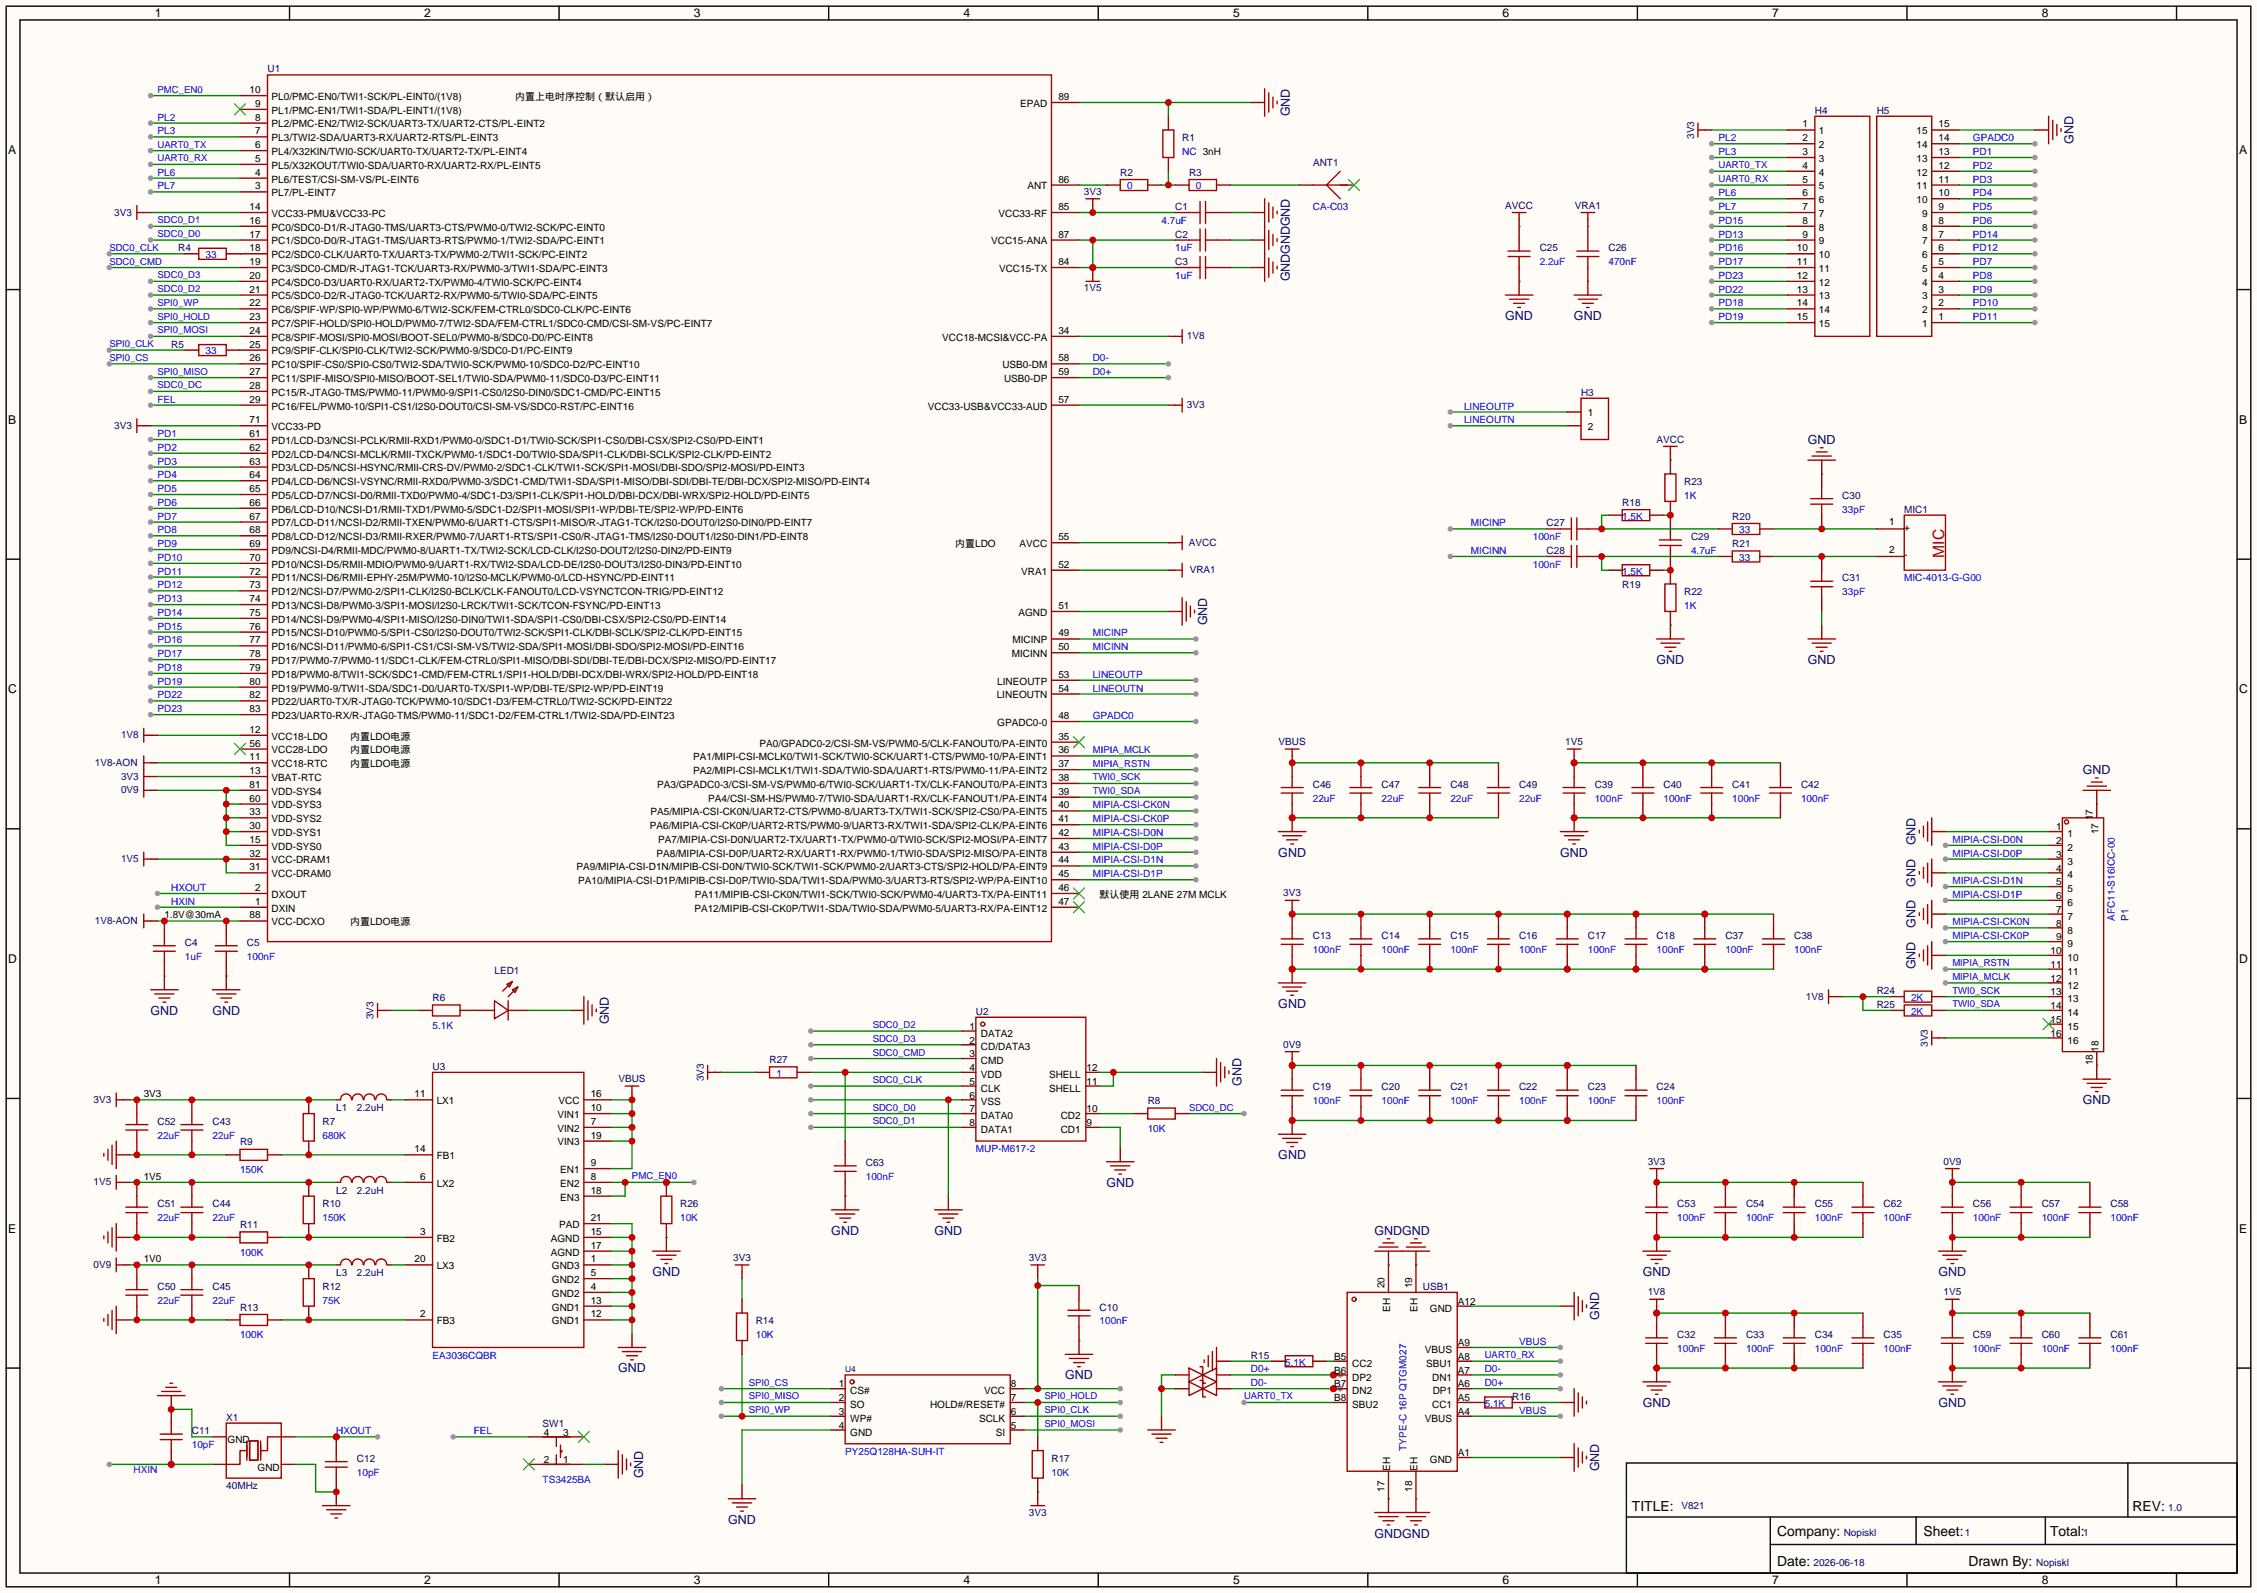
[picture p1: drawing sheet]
<svg xmlns="http://www.w3.org/2000/svg" width="417mm" height="294mm" viewBox="0 0 417 294" stroke-linecap="round" stroke-linejoin="round" font-family="sans-serif">
<defs><g id="words">
<text font-size="2.9" fill="#a00000" x="359" y="103" transform="rotate(-90 359 103)">MIC</text>
<g font-size="2.6">
<text x="301.4" y="279.1">TITLE:</text>
<text x="393.8" y="279.1">REV:</text>
<text x="328.2" y="283.6">Company:</text>
<text x="355.2" y="283.6">Sheet:</text>
<text x="378.6" y="283.6">Total:</text>
<text x="328.2" y="289.1">Date:</text>
<text x="363.5" y="289.2">Drawn By:</text>
</g>
<g font-size="2.3" fill="#000080">
<text x="238.2" y="21.5" transform="rotate(-90 238.2 21.5)">GND</text>
<text x="383" y="26.6" transform="rotate(-90 383 26.6)">GND</text>
<text x="238.2" y="52" transform="rotate(-90 238.2 52)">GNDGNDGND</text>
<text x="278" y="59.1">GND</text>
<text x="290.7" y="59.1">GND</text>
<text x="333.9" y="82">GND</text>
<text x="222.9" y="115.5" transform="rotate(-90 222.9 115.5)">GND</text>
<text x="305.9" y="122.6">GND</text>
<text x="333.9" y="122.6">GND</text>
<text x="384.7" y="142.9">GND</text>
<text x="236.1" y="158.2">GND</text>
<text x="288.1" y="158.2">GND</text>
<text x="353.7" y="156.1" transform="rotate(-90 353.7 156.1)">GND</text>
<text x="353.7" y="163.7" transform="rotate(-90 353.7 163.7)">GND</text>
<text x="353.7" y="171.3" transform="rotate(-90 353.7 171.3)">GND</text>
<text x="353.7" y="179" transform="rotate(-90 353.7 179)">GND</text>
<text x="27.8" y="187.4">GND</text>
<text x="39.2" y="187.4">GND</text>
<text x="112.4" y="189.1" transform="rotate(-90 112.4 189.1)">GND</text>
<text x="236.1" y="186.1">GND</text>
<text x="229.3" y="200.6" transform="rotate(-90 229.3 200.6)">GND</text>
<text x="384.7" y="203.9">GND</text>
<text x="236.1" y="214">GND</text>
<text x="204.3" y="219.1">GND</text>
<text x="153.5" y="228">GND</text>
<text x="172.6" y="228">GND</text>
<text x="253.8" y="228">GNDGND</text>
<text x="120.5" y="235.6">GND</text>
<text x="303.4" y="235.6">GND</text>
<text x="358" y="235.6">GND</text>
<text x="295.3" y="243.7" transform="rotate(-90 295.3 243.7)">GND</text>
<text x="114.1" y="253.4">GND</text>
<text x="196.7" y="254.7">GND</text>
<text x="303.4" y="259.8">GND</text>
<text x="358" y="259.8">GND</text>
<text x="118.8" y="272.9" transform="rotate(-90 118.8 272.9)">GND</text>
<text x="295.3" y="271.7" transform="rotate(-90 295.3 271.7)">GND</text>
<text x="134.5" y="281.4">GND</text>
<text x="253.8" y="283.9">GNDGND</text>
</g>
<g font-size="2.2">
<text x="28.6" y="3.2">1</text>
<text x="78.4" y="3.2">2</text>
<text x="128.1" y="3.2">3</text>
<text x="177.9" y="3.2">4</text>
<text x="227.7" y="3.2">5</text>
<text x="277.5" y="3.2">6</text>
<text x="327.3" y="3.2">7</text>
<text x="377.1" y="3.2">8</text>
<text x="1.5" y="28.5">A</text>
<text x="413.5" y="28.5">A</text>
<text x="1.5" y="78.2">B</text>
<text x="413.5" y="78.2">B</text>
<text x="1.5" y="128">C</text>
<text x="413.5" y="128">C</text>
<text x="1.5" y="177.8">D</text>
<text x="413.5" y="177.8">D</text>
<text x="1.5" y="227.6">E</text>
<text x="413.5" y="227.6">E</text>
<text x="28.6" y="292.5">1</text>
<text x="78.4" y="292.5">2</text>
<text x="128.1" y="292.5">3</text>
<text x="177.9" y="292.5">4</text>
<text x="227.7" y="292.5">5</text>
<text x="277.5" y="292.5">6</text>
<text x="327.3" y="292.5">7</text>
<text x="377.1" y="292.5">8</text>
</g>
<g font-size="1.8" fill="#00f">
<text x="29.1" y="17.1">PMC_EN0</text>
<text x="29.1" y="22.3">PL2</text>
<text x="29.1" y="29.8">UART0_RX</text>
<text x="29.1" y="27.3">UART0_TX</text>
<text x="29.1" y="24.8">PL3</text>
<text x="218.3" y="28.6">NC 3nH</text>
<text x="317.4" y="26.1">PL2</text>
<text x="317.4" y="28.6">PL3</text>
<text x="364.4" y="26.1">GPADC0</text>
<text x="364.4" y="28.6">PD1</text>
<text x="29.1" y="32.4">PL6</text>
<text x="29.1" y="35">PL7</text>
<text x="208.2" y="35">0</text>
<text x="220.9" y="35">0</text>
<text x="317.4" y="33.6">UART0_RX</text>
<text x="317.4" y="31.1">UART0_TX</text>
<text x="364.4" y="31.2">PD2</text>
<text x="364.4" y="33.7">PD3</text>
<text x="29.1" y="41.2">SDC0_D1</text>
<text x="214.5" y="41.3">4.7uF</text>
<text x="242.4" y="38.8">CA-C03</text>
<text x="317.4" y="36.2">PL6</text>
<text x="317.4" y="38.8">PL7</text>
<text x="317.4" y="41.3">PD15</text>
<text x="364.4" y="36.2">PD4</text>
<text x="364.4" y="38.8">PD5</text>
<text x="364.4" y="41.3">PD6</text>
<text x="20.2" y="46.3">SDC0_CLK</text>
<text x="29.1" y="43.8">SDC0_D0</text>
<text x="38" y="47.7">33</text>
<text x="217" y="46.4">1uF</text>
<text x="317.4" y="43.9">PD13</text>
<text x="317.4" y="46.4">PD16</text>
<text x="364.4" y="43.9">PD14</text>
<text x="364.4" y="46.4">PD12</text>
<text x="20.2" y="48.8">SDC0_CMD</text>
<text x="29.1" y="53.9">SDC0_D2</text>
<text x="29.1" y="51.4">SDC0_D3</text>
<text x="217" y="51.5">1uF</text>
<text x="284.4" y="48.9">2.2uF</text>
<text x="297.1" y="48.9">470nF</text>
<text x="317.4" y="48.9">PD17</text>
<text x="317.4" y="51.5">PD23</text>
<text x="364.4" y="48.9">PD7</text>
<text x="364.4" y="51.5">PD8</text>
<text x="29.1" y="56.5">SPI0_WP</text>
<text x="29.1" y="59">SPI0_HOLD</text>
<text x="317.4" y="54">PD22</text>
<text x="317.4" y="56.6">PD18</text>
<text x="317.4" y="59.1">PD19</text>
<text x="364.4" y="54">PD9</text>
<text x="364.4" y="56.6">PD10</text>
<text x="364.4" y="59.1">PD11</text>
<text x="20.2" y="64.1">SPI0_CLK</text>
<text x="29.1" y="61.5">SPI0_MOSI</text>
<text x="38" y="65.5">33</text>
<text x="20.2" y="66.6">SPI0_CS</text>
<text x="29.1" y="69.2">SPI0_MISO</text>
<text x="29.1" y="71.7">SDC0_DC</text>
<text x="201.8" y="66.7">D0-</text>
<text x="201.8" y="69.3">D0+</text>
<text x="29.1" y="74.3">FEL</text>
<text x="270.4" y="75.6">LINEOUTP</text>
<text x="29.1" y="80.7">PD1</text>
<text x="29.1" y="83.2">PD2</text>
<text x="270.4" y="78.2">LINEOUTN</text>
<text x="29.1" y="85.8">PD3</text>
<text x="29.1" y="88.3">PD4</text>
<text x="29.1" y="90.9">PD5</text>
<text x="29.1" y="93.4">PD6</text>
<text x="29.1" y="95.9">PD7</text>
<text x="299.6" y="95.9">1.5K</text>
<text x="311" y="92.1">1K</text>
<text x="340.2" y="94.7">33pF</text>
<text x="29.1" y="98.5">PD8</text>
<text x="29.1" y="101">PD9</text>
<text x="271.7" y="97.2">MICINP</text>
<text x="283.1" y="99.7">100nF</text>
<text x="321.2" y="98.5">33</text>
<text x="29.1" y="103.6">PD10</text>
<text x="29.1" y="106.1">PD11</text>
<text x="271.7" y="102.3">MICINN</text>
<text x="283.1" y="104.8">100nF</text>
<text x="299.6" y="106.1">1.5K</text>
<text x="312.3" y="102.3">4.7uF</text>
<text x="321.2" y="103.6">33</text>
<text x="351.7" y="107.4">MIC-4013-G-G00</text>
<text x="29.1" y="108.6">PD12</text>
<text x="29.1" y="111.2">PD13</text>
<text x="29.1" y="113.7">PD14</text>
<text x="311" y="112.4">1K</text>
<text x="340.2" y="109.9">33pF</text>
<text x="29.1" y="116.3">PD15</text>
<text x="29.1" y="118.8">PD16</text>
<text x="201.8" y="117.5">MICINP</text>
<text x="29.1" y="121.3">PD17</text>
<text x="29.1" y="123.9">PD18</text>
<text x="201.8" y="125.1">LINEOUTP</text>
<text x="201.8" y="120.1">MICINN</text>
<text x="29.1" y="126.4">PD19</text>
<text x="29.1" y="129">PD22</text>
<text x="29.1" y="131.5">PD23</text>
<text x="201.8" y="127.7">LINEOUTN</text>
<text x="201.8" y="132.8">GPADC0</text>
<text x="201.8" y="139">MIPIA_MCLK</text>
<text x="201.8" y="141.6">MIPIA_RSTN</text>
<text x="201.8" y="144.1">TWI0_SCK</text>
<text x="201.8" y="146.6">TWI0_SDA</text>
<text x="201.8" y="149.3">MIPIA-CSI-CK0N</text>
<text x="242.4" y="148">22uF</text>
<text x="255.1" y="148">22uF</text>
<text x="267.8" y="148">22uF</text>
<text x="280.5" y="148">22uF</text>
<text x="294.5" y="148">100nF</text>
<text x="307.2" y="148">100nF</text>
<text x="319.9" y="148">100nF</text>
<text x="332.6" y="148">100nF</text>
<text x="201.8" y="151.8">MIPIA-CSI-CK0P</text>
<text x="201.8" y="154.4">MIPIA-CSI-D0N</text>
<text x="360.6" y="155.6">MIPIA-CSI-D0N</text>
<text x="201.8" y="156.9">MIPIA-CSI-D0P</text>
<text x="201.8" y="159.4">MIPIA-CSI-D1N</text>
<text x="201.8" y="162">MIPIA-CSI-D1P</text>
<text x="360.6" y="158.2">MIPIA-CSI-D0P</text>
<text x="31.6" y="164.5">HXOUT</text>
<text x="31.6" y="167.1">HXIN</text>
<text x="360.6" y="163.2">MIPIA-CSI-D1N</text>
<text x="360.6" y="165.8">MIPIA-CSI-D1P</text>
<text x="360.6" y="170.9">MIPIA-CSI-CK0N</text>
<text x="360.6" y="173.4">MIPIA-CSI-CK0P</text>
<text x="390.6" y="170.1" transform="rotate(-90 390.6 170.1)">AFC11-S16ICC-00</text>
<text x="34.2" y="177.2">1uF</text>
<text x="45.6" y="177.2">100nF</text>
<text x="242.4" y="175.9">100nF</text>
<text x="255.1" y="175.9">100nF</text>
<text x="267.8" y="175.9">100nF</text>
<text x="280.5" y="175.9">100nF</text>
<text x="293.2" y="175.9">100nF</text>
<text x="305.9" y="175.9">100nF</text>
<text x="318.6" y="175.9">100nF</text>
<text x="331.3" y="175.9">100nF</text>
<text x="360.6" y="178.4">MIPIA_RSTN</text>
<text x="352.9" y="184.8">2K</text>
<text x="360.6" y="183.5">TWI0_SCK</text>
<text x="360.6" y="180.9">MIPIA_MCLK</text>
<text x="79.9" y="189.9">5.1K</text>
<text x="161.2" y="189.8">SDC0_D2</text>
<text x="352.9" y="187.4">2K</text>
<text x="360.6" y="186">TWI0_SDA</text>
<text x="161.2" y="192.4">SDC0_D3</text>
<text x="161.2" y="194.9">SDC0_CMD</text>
<text x="143.4" y="198.8">1</text>
<text x="161.2" y="200">SDC0_CLK</text>
<text x="242.4" y="203.9">100nF</text>
<text x="255.1" y="203.9">100nF</text>
<text x="267.8" y="203.9">100nF</text>
<text x="280.5" y="203.9">100nF</text>
<text x="293.2" y="203.9">100nF</text>
<text x="305.9" y="203.9">100nF</text>
<text x="161.2" y="205.1">SDC0_D0</text>
<text x="161.2" y="207.6">SDC0_D1</text>
<text x="212" y="209">10K</text>
<text x="219.6" y="205.1">SDC0_DC</text>
<text x="29.1" y="210.2">22uF</text>
<text x="39.2" y="210.2">22uF</text>
<text x="59.6" y="210.2">680K</text>
<text x="180.2" y="212.8">MUP-M617-2</text>
<text x="44.3" y="216.6">150K</text>
<text x="116.7" y="217.8">PMC_EN0</text>
<text x="159.9" y="217.9">100nF</text>
<text x="29.1" y="225.5">22uF</text>
<text x="39.2" y="225.5">22uF</text>
<text x="59.6" y="225.5">150K</text>
<text x="125.6" y="225.5">10K</text>
<text x="309.8" y="225.5">100nF</text>
<text x="322.5" y="225.5">100nF</text>
<text x="335.2" y="225.5">100nF</text>
<text x="347.9" y="225.5">100nF</text>
<text x="364.4" y="225.5">100nF</text>
<text x="377.1" y="225.5">100nF</text>
<text x="389.8" y="225.5">100nF</text>
<text x="44.3" y="231.8">100K</text>
<text x="29.1" y="240.7">22uF</text>
<text x="39.2" y="240.7">22uF</text>
<text x="59.6" y="240.7">75K</text>
<text x="203.1" y="244.5">100nF</text>
<text x="44.3" y="247.1">100K</text>
<text x="79.9" y="250.9">EA3036CQBR</text>
<text x="139.6" y="247.1">10K</text>
<text x="274.2" y="250.8">UART0_RX</text>
<text x="280.5" y="248.3">VBUS</text>
<text x="309.8" y="249.6">100nF</text>
<text x="322.5" y="249.6">100nF</text>
<text x="335.2" y="249.6">100nF</text>
<text x="347.9" y="249.6">100nF</text>
<text x="364.4" y="249.6">100nF</text>
<text x="377.1" y="249.6">100nF</text>
<text x="389.8" y="249.6">100nF</text>
<text x="138.3" y="255.9">SPI0_CS</text>
<text x="231" y="256">D0-</text>
<text x="231" y="253.4">D0+</text>
<text x="237.4" y="252.1">5.1K</text>
<text x="274.2" y="253.4">D0-</text>
<text x="274.2" y="256">D0+</text>
<text x="138.3" y="258.4">SPI0_MISO</text>
<text x="138.3" y="260.9">SPI0_WP</text>
<text x="192.9" y="263.5">SPI0_MOSI</text>
<text x="192.9" y="258.4">SPI0_HOLD</text>
<text x="192.9" y="260.9">SPI0_CLK</text>
<text x="229.7" y="258.4">UART0_TX</text>
<text x="274.2" y="259.8">5.1K</text>
<text x="280.5" y="261">VBUS</text>
<text x="35.4" y="267.4">10pF</text>
<text x="62.1" y="264.8">HXOUT</text>
<text x="87.5" y="264.8">FEL</text>
<text x="156.1" y="268.7">PY25Q128HA-SUH-IT</text>
<text x="259.8" y="267.8" transform="rotate(-90 259.8 267.8)">TYPE-C 16P QTGM027</text>
<text x="24.7" y="272">HXIN</text>
<text x="65.9" y="272.5">10pF</text>
<text x="100.2" y="273.7">TS3425BA</text>
<text x="194.2" y="272.5">10K</text>
</g>
<g font-size="1.8">
<text x="46.1" y="17.2">10</text>
<text x="47.1" y="22.3">8</text>
<text x="47.1" y="19.7">9</text>
<text x="50.2" y="23.5">PL2/PMC-EN2/TWI2-SCK/UART3-TX/UART2-CTS/PL-EINT2</text>
<text x="50.2" y="21">PL1/PMC-EN1/TWI1-SDA/PL-EINT1/(1V8)</text>
<text x="50.2" y="18.5">PL0/PMC-EN0/TWI1-SCK/PL-EINT0/(1V8)</text>
<text x="95.1" y="18.5">内置上电时序控制（默认启用）</text>
<text x="188.4" y="19.7">EPAD</text>
<text x="195.5" y="18.5">89</text>
<text x="332.9" y="23.5">1</text>
<text x="358" y="23.5">15</text>
<text x="47.1" y="29.9">5</text>
<text x="47.1" y="27.4">6</text>
<text x="47.1" y="24.8">7</text>
<text x="50.2" y="28.6">PL4/X32KIN/TWI0-SCK/UART0-TX/UART2-TX/PL-EINT4</text>
<text x="50.2" y="26.1">PL3/TWI2-SDA/UART3-RX/UART2-RTS/PL-EINT3</text>
<text x="332.9" y="28.6">3</text>
<text x="332.9" y="26.1">2</text>
<text x="335.9" y="29.9">3</text>
<text x="335.9" y="27.4">2</text>
<text x="335.9" y="24.8">1</text>
<text x="353.9" y="27.4">14</text>
<text x="353.9" y="29.9">13</text>
<text x="353.9" y="24.8">15</text>
<text x="358" y="26.1">14</text>
<text x="358" y="28.6">13</text>
<text x="47.1" y="35">3</text>
<text x="47.1" y="32.4">4</text>
<text x="50.2" y="33.7">PL6/TEST/CSI-SM-VS/PL-EINT6</text>
<text x="50.2" y="31.2">PL5/X32KOUT/TWI0-SDA/UART0-RX/UART2-RX/PL-EINT5</text>
<text x="189.7" y="35">ANT</text>
<text x="195.5" y="33.7">86</text>
<text x="332.9" y="33.7">5</text>
<text x="332.9" y="31.2">4</text>
<text x="335.9" y="35">5</text>
<text x="335.9" y="32.4">4</text>
<text x="353.9" y="32.4">12</text>
<text x="353.9" y="35">11</text>
<text x="358" y="31.2">12</text>
<text x="358" y="33.7">11</text>
<text x="46.1" y="41.3">16</text>
<text x="46.1" y="38.8">14</text>
<text x="50.2" y="40.1">VCC33-PMU&amp;VCC33-PC</text>
<text x="50.2" y="36.2">PL7/PL-EINT7</text>
<text x="184.4" y="40.1">VCC33-RF</text>
<text x="195.5" y="38.8">85</text>
<text x="332.9" y="41.3">8</text>
<text x="332.9" y="38.8">7</text>
<text x="332.9" y="36.2">6</text>
<text x="335.9" y="40.1">7</text>
<text x="335.9" y="37.5">6</text>
<text x="353.9" y="37.5">10</text>
<text x="355" y="40.1">9</text>
<text x="358" y="36.2">10</text>
<text x="358" y="38.8">9</text>
<text x="358" y="41.3">8</text>
<text x="46.1" y="46.4">18</text>
<text x="46.1" y="43.9">17</text>
<text x="50.2" y="47.7">PC2/SDC0-CLK/UART0-TX/UART3-TX/PWM0-2/TWI1-SCK/PC-EINT2</text>
<text x="50.2" y="45.1">PC1/SDC0-D0/R-JTAG1-TMS/UART3-RTS/PWM0-1/TWI2-SDA/PC-EINT1</text>
<text x="50.2" y="42.6">PC0/SDC0-D1/R-JTAG0-TMS/UART3-CTS/PWM0-0/TWI2-SCK/PC-EINT0</text>
<text x="183.1" y="45.1">VCC15-ANA</text>
<text x="195.5" y="43.9">87</text>
<text x="331.8" y="46.4">10</text>
<text x="332.9" y="43.9">9</text>
<text x="335.9" y="47.7">10</text>
<text x="335.9" y="45.1">9</text>
<text x="335.9" y="42.6">8</text>
<text x="355" y="42.6">8</text>
<text x="355" y="45.1">7</text>
<text x="355" y="47.7">6</text>
<text x="358" y="43.9">7</text>
<text x="358" y="46.4">6</text>
<text x="46.1" y="51.5">20</text>
<text x="46.1" y="48.9">19</text>
<text x="50.2" y="52.8">PC4/SDC0-D3/UART0-RX/UART2-TX/PWM0-4/TWI0-SCK/PC-EINT4</text>
<text x="50.2" y="50.2">PC3/SDC0-CMD/R-JTAG1-TCK/UART3-RX/PWM0-3/TWI1-SDA/PC-EINT3</text>
<text x="184.5" y="50.2">VCC15-TX</text>
<text x="195.5" y="48.9">84</text>
<text x="331.8" y="51.5">12</text>
<text x="331.8" y="48.9">11</text>
<text x="335.9" y="52.8">12</text>
<text x="335.9" y="50.2">11</text>
<text x="355" y="50.2">5</text>
<text x="355" y="52.8">4</text>
<text x="358" y="48.9">5</text>
<text x="358" y="51.5">4</text>
<text x="46.1" y="59.1">23</text>
<text x="46.1" y="56.6">22</text>
<text x="46.1" y="54">21</text>
<text x="50.2" y="57.8">PC6/SPIF-WP/SPI0-WP/PWM0-6/TWI2-SCK/FEM-CTRL0/SDC0-CLK/PC-EINT6</text>
<text x="50.2" y="55.3">PC5/SDC0-D2/R-JTAG0-TCK/UART2-RX/PWM0-5/TWI0-SDA/PC-EINT5</text>
<text x="331.8" y="56.6">14</text>
<text x="331.8" y="54">13</text>
<text x="331.8" y="59.1">15</text>
<text x="335.9" y="57.8">14</text>
<text x="335.9" y="55.3">13</text>
<text x="355" y="55.3">3</text>
<text x="355" y="57.8">2</text>
<text x="358" y="54">3</text>
<text x="358" y="56.6">2</text>
<text x="358" y="59.1">1</text>
<text x="46.1" y="64.2">25</text>
<text x="46.1" y="61.6">24</text>
<text x="50.2" y="65.5">PC9/SPIF-CLK/SPI0-CLK/TWI2-SCK/PWM0-9/SDC0-D1/PC-EINT9</text>
<text x="50.2" y="62.9">PC8/SPIF-MOSI/SPI0-MOSI/BOOT-SEL0/PWM0-8/SDC0-D0/PC-EINT8</text>
<text x="50.2" y="60.4">PC7/SPIF-HOLD/SPI0-HOLD/PWM0-7/TWI2-SDA/FEM-CTRL1/SDC0-CMD/CSI-SM-VS/PC-EINT7</text>
<text x="174" y="62.9">VCC18-MCSI&amp;VCC-PA</text>
<text x="195.5" y="61.6">34</text>
<text x="335.9" y="60.4">15</text>
<text x="355" y="60.4">1</text>
<text x="46.1" y="71.8">28</text>
<text x="46.1" y="69.3">27</text>
<text x="46.1" y="66.7">26</text>
<text x="50.2" y="70.5">PC11/SPIF-MISO/SPI0-MISO/BOOT-SEL1/TWI0-SDA/PWM0-11/SDC0-D3/PC-EINT11</text>
<text x="50.2" y="68">PC10/SPIF-CS0/SPI0-CS0/TWI2-SDA/TWI0-SCK/PWM0-10/SDC0-D2/PC-EINT10</text>
<text x="185.1" y="68">USB0-DM</text>
<text x="185.4" y="70.5">USB0-DP</text>
<text x="195.5" y="66.7">58</text>
<text x="195.5" y="69.3">59</text>
<text x="46.1" y="74.3">29</text>
<text x="50.2" y="75.6">PC16/FEL/PWM0-10/SPI1-CS1/I2S0-DOUT0/CSI-SM-VS/SDC0-RST/PC-EINT16</text>
<text x="50.2" y="73.1">PC15/R-JTAG0-TMS/PWM0-11/PWM0-9/SPI1-CS0/I2S0-DIN0/SDC1-CMD/PC-EINT15</text>
<text x="171.4" y="75.6">VCC33-USB&amp;VCC33-AUD</text>
<text x="195.5" y="74.3">57</text>
<text x="293.2" y="76.9">1</text>
<text x="46.1" y="83.2">62</text>
<text x="46.1" y="80.7">61</text>
<text x="46.1" y="78.2">71</text>
<text x="50.2" y="82">PD1/LCD-D3/NCSI-PCLK/RMII-RXD1/PWM0-0/SDC1-D1/TWI0-SCK/SPI1-CS0/DBI-CSX/SPI2-CS0/PD-EINT1</text>
<text x="50.2" y="79.4">VCC33-PD</text>
<text x="293.2" y="79.4">2</text>
<text x="46.1" y="88.3">64</text>
<text x="46.1" y="85.8">63</text>
<text x="50.2" y="89.6">PD4/LCD-D6/NCSI-VSYNC/RMII-RXD0/PWM0-3/SDC1-CMD/TWI1-SDA/SPI1-MISO/DBI-SDI/DBI-TE/DBI-DCX/SPI2-MISO/PD-EINT4</text>
<text x="50.2" y="87">PD3/LCD-D5/NCSI-HSYNC/RMII-CRS-DV/PWM0-2/SDC1-CLK/TWI1-SCK/SPI1-MOSI/DBI-SDO/SPI2-MOSI/PD-EINT3</text>
<text x="50.2" y="84.5">PD2/LCD-D4/NCSI-MCLK/RMII-TXCK/PWM0-1/SDC1-D0/TWI0-SDA/SPI1-CLK/DBI-SCLK/SPI2-CLK/PD-EINT2</text>
<text x="46.1" y="95.9">67</text>
<text x="46.1" y="93.4">66</text>
<text x="46.1" y="90.9">65</text>
<text x="50.2" y="94.7">PD6/LCD-D10/NCSI-D1/RMII-TXD1/PWM0-5/SDC1-D2/SPI1-MOSI/SPI1-WP/DBI-TE/SPI2-WP/PD-EINT6</text>
<text x="50.2" y="92.1">PD5/LCD-D7/NCSI-D0/RMII-TXD0/PWM0-4/SDC1-D3/SPI1-CLK/SPI1-HOLD/DBI-DCX/DBI-WRX/SPI2-HOLD/PD-EINT5</text>
<text x="46.1" y="101">69</text>
<text x="46.1" y="98.5">68</text>
<text x="50.2" y="99.7">PD8/LCD-D12/NCSI-D3/RMII-RXER/PWM0-7/UART1-RTS/SPI1-CS0/R-JTAG1-TMS/I2S0-DOUT1/I2S0-DIN1/PD-EINT8</text>
<text x="50.2" y="97.2">PD7/LCD-D11/NCSI-D2/RMII-TXEN/PWM0-6/UART1-CTS/SPI1-MISO/R-JTAG1-TCK/I2S0-DOUT0/I2S0-DIN0/PD-EINT7</text>
<text x="176.4" y="101">内置LDO</text>
<text x="188.3" y="101">AVCC</text>
<text x="195.5" y="99.7">55</text>
<text x="348.9" y="96.9">1</text>
<text x="351.7" y="98">+</text>
<text x="46.1" y="106.1">72</text>
<text x="46.1" y="103.6">70</text>
<text x="50.2" y="107.4">PD11/NCSI-D6/RMII-EPHY-25M/PWM0-10/I2S0-MCLK/PWM0-0/LCD-HSYNC/PD-EINT11</text>
<text x="50.2" y="104.8">PD10/NCSI-D5/RMII-MDIO/PWM0-9/UART1-RX/TWI2-SDA/LCD-DE/I2S0-DOUT3/I2S0-DIN3/PD-EINT10</text>
<text x="50.2" y="102.3">PD9/NCSI-D4/RMII-MDC/PWM0-8/UART1-TX/TWI2-SCK/LCD-CLK/I2S0-DOUT2/I2S0-DIN2/PD-EINT9</text>
<text x="188.6" y="106.1">VRA1</text>
<text x="195.5" y="104.8">52</text>
<text x="348.9" y="102">2</text>
<text x="351.7" y="103">-</text>
<text x="46.1" y="113.7">75</text>
<text x="46.1" y="111.2">74</text>
<text x="46.1" y="108.6">73</text>
<text x="50.2" y="112.4">PD13/NCSI-D8/PWM0-3/SPI1-MOSI/I2S0-LRCK/TWI1-SCK/TCON-FSYNC/PD-EINT13</text>
<text x="50.2" y="109.9">PD12/NCSI-D7/PWM0-2/SPI1-CLK/I2S0-BCLK/CLK-FANOUT0/LCD-VSYNCTCON-TRIG/PD-EINT12</text>
<text x="188.1" y="113.7">AGND</text>
<text x="195.5" y="112.4">51</text>
<text x="46.1" y="118.8">77</text>
<text x="46.1" y="116.3">76</text>
<text x="50.2" y="117.5">PD15/NCSI-D10/PWM0-5/SPI1-CS0/I2S0-DOUT0/TWI2-SCK/SPI1-CLK/DBI-SCLK/SPI2-CLK/PD-EINT15</text>
<text x="50.2" y="115">PD14/NCSI-D9/PWM0-4/SPI1-MISO/I2S0-DIN0/TWI1-SDA/SPI1-CS0/DBI-CSX/SPI2-CS0/PD-EINT14</text>
<text x="187" y="118.8">MICINP</text>
<text x="195.5" y="117.5">49</text>
<text x="46.1" y="123.9">79</text>
<text x="46.1" y="121.3">78</text>
<text x="50.2" y="125.1">PD18/PWM0-8/TWI1-SCK/SDC1-CMD/FEM-CTRL1/SPI1-HOLD/DBI-DCX/DBI-WRX/SPI2-HOLD/PD-EINT18</text>
<text x="50.2" y="122.6">PD17/PWM0-7/PWM0-11/SDC1-CLK/FEM-CTRL0/SPI1-MISO/DBI-SDI/DBI-TE/DBI-DCX/SPI2-MISO/PD-EINT17</text>
<text x="50.2" y="120.1">PD16/NCSI-D11/PWM0-6/SPI1-CS1/CSI-SM-VS/TWI2-SDA/SPI1-MOSI/DBI-SDO/SPI2-MOSI/PD-EINT16</text>
<text x="186.9" y="121.3">MICINN</text>
<text x="195.5" y="120.1">50</text>
<text x="195.5" y="125.1">53</text>
<text x="46.1" y="131.5">83</text>
<text x="46.1" y="129">82</text>
<text x="46.1" y="126.4">80</text>
<text x="50.2" y="130.2">PD22/UART0-TX/R-JTAG0-TCK/PWM0-10/SDC1-D3/FEM-CTRL0/TWI2-SCK/PD-EINT22</text>
<text x="50.2" y="127.7">PD19/PWM0-9/TWI1-SDA/SDC1-D0/UART0-TX/SPI1-WP/DBI-TE/SPI2-WP/PD-EINT19</text>
<text x="184.1" y="129">LINEOUTN</text>
<text x="184.2" y="126.4">LINEOUTP</text>
<text x="195.5" y="127.7">54</text>
<text x="46.1" y="137.8">56</text>
<text x="46.1" y="135.3">12</text>
<text x="50.2" y="136.6">VCC18-LDO</text>
<text x="50.2" y="132.8">PD23/UART0-RX/R-JTAG0-TMS/PWM0-11/SDC1-D2/FEM-CTRL1/TWI2-SDA/PD-EINT23</text>
<text x="64.6" y="136.6">内置LDO电源</text>
<text x="140.3" y="137.8">PA0/GPADC0-2/CSI-SM-VS/PWM0-5/CLK-FANOUT0/PA-EINT0</text>
<text x="184.2" y="134">GPADC0-0</text>
<text x="195.5" y="136.6">35</text>
<text x="195.5" y="132.8">48</text>
<text x="46.1" y="142.9">13</text>
<text x="46.1" y="140.4">11</text>
<text x="50.2" y="141.7">VCC18-RTC</text>
<text x="50.2" y="139.1">VCC28-LDO</text>
<text x="64.6" y="139.1">内置LDO电源</text>
<text x="64.6" y="141.7">内置LDO电源</text>
<text x="128" y="140.4">PA1/MIPI-CSI-MCLK0/TWI1-SCK/TWI0-SCK/UART1-CTS/PWM0-10/PA-EINT1</text>
<text x="128" y="142.9">PA2/MIPI-CSI-MCLK1/TWI1-SDA/TWI0-SDA/UART1-RTS/PWM0-11/PA-EINT2</text>
<text x="195.5" y="139.1">36</text>
<text x="195.5" y="141.7">37</text>
<text x="46.1" y="148">60</text>
<text x="46.1" y="145.5">81</text>
<text x="50.2" y="144.2">VBAT-RTC</text>
<text x="50.2" y="149.3">VDD-SYS3</text>
<text x="50.2" y="146.7">VDD-SYS4</text>
<text x="121.4" y="145.5">PA3/GPADC0-3/CSI-SM-VS/PWM0-6/TWI0-SCK/UART1-TX/CLK-FANOUT0/PA-EINT3</text>
<text x="130.8" y="148">PA4/CSI-SM-HS/PWM0-7/TWI0-SDA/UART1-RX/CLK-FANOUT1/PA-EINT4</text>
<text x="195.5" y="144.2">38</text>
<text x="195.5" y="146.7">39</text>
<text x="195.5" y="149.3">40</text>
<text x="46.1" y="155.6">15</text>
<text x="46.1" y="153.1">30</text>
<text x="46.1" y="150.5">33</text>
<text x="50.2" y="154.4">VDD-SYS1</text>
<text x="50.2" y="151.8">VDD-SYS2</text>
<text x="120" y="153.1">PA6/MIPIA-CSI-CK0P/UART2-RTS/PWM0-9/UART3-RX/TWI1-SDA/SPI2-CLK/PA-EINT6</text>
<text x="120.1" y="150.5">PA5/MIPIA-CSI-CK0N/UART2-CTS/PWM0-8/UART3-TX/TWI1-SCK/SPI2-CS0/PA-EINT5</text>
<text x="121.6" y="155.6">PA7/MIPIA-CSI-D0N/UART2-TX/UART1-TX/PWM0-0/TWI0-SCK/SPI2-MOSI/PA-EINT7</text>
<text x="195.5" y="151.8">41</text>
<text x="195.5" y="154.4">42</text>
<text x="379.7" y="153.3">1</text>
<text x="379.7" y="155.9">2</text>
<text x="381.8" y="154.6">1</text>
<text x="386.5" y="151.5" transform="rotate(-90 386.5 151.5)">17</text>
<text x="387.5" y="154.1" transform="rotate(-90 387.5 154.1)">17</text>
<text x="46.1" y="160.7">31</text>
<text x="46.1" y="158.2">32</text>
<text x="50.2" y="156.9">VDD-SYS0</text>
<text x="50.2" y="162">VCC-DRAM0</text>
<text x="50.2" y="159.4">VCC-DRAM1</text>
<text x="106.5" y="160.7">PA9/MIPIA-CSI-D1N/MIPIB-CSI-D0N/TWI0-SCK/TWI1-SCK/PWM0-2/UART3-CTS/SPI2-HOLD/PA-EINT9</text>
<text x="121.3" y="158.2">PA8/MIPIA-CSI-D0P/UART2-RX/UART1-RX/PWM0-1/TWI0-SDA/SPI2-MISO/PA-EINT8</text>
<text x="195.5" y="156.9">43</text>
<text x="195.5" y="159.4">44</text>
<text x="195.5" y="162">45</text>
<text x="379.7" y="158.4">3</text>
<text x="379.7" y="160.9">4</text>
<text x="381.8" y="157.1">2</text>
<text x="381.8" y="159.7">3</text>
<text x="47.1" y="167.1">1</text>
<text x="47.1" y="164.5">2</text>
<text x="50.2" y="165.8">DXOUT</text>
<text x="106.8" y="163.2">PA10/MIPIA-CSI-D1P/MIPIB-CSI-D0P/TWI0-SDA/TWI1-SDA/PWM0-3/UART3-RTS/SPI2-WP/PA-EINT10</text>
<text x="128.3" y="165.8">PA11/MIPIB-CSI-CK0N/TWI1-SCK/TWI0-SCK/PWM0-4/UART3-TX/PA-EINT11</text>
<text x="195.5" y="164.5">46</text>
<text x="195.5" y="167.1">47</text>
<text x="203.1" y="165.8">默认使用 2LANE 27M MCLK</text>
<text x="379.7" y="163.5">5</text>
<text x="379.7" y="166">6</text>
<text x="381.8" y="162.2">4</text>
<text x="381.8" y="164.7">5</text>
<text x="381.8" y="167.3">6</text>
<text x="30.4" y="169.6">1.8V@30mA</text>
<text x="46.1" y="169.6">88</text>
<text x="50.2" y="170.9">VCC-DCXO</text>
<text x="50.2" y="168.3">DXIN</text>
<text x="64.6" y="170.9">内置LDO电源</text>
<text x="128.2" y="168.3">PA12/MIPIB-CSI-CK0P/TWI1-SDA/TWI0-SDA/PWM0-5/UART3-RX/PA-EINT12</text>
<text x="379.7" y="168.6">7</text>
<text x="379.7" y="171.1">8</text>
<text x="379.7" y="173.6">9</text>
<text x="381.8" y="169.8">7</text>
<text x="381.8" y="172.4">8</text>
<text x="378.7" y="176.2">10</text>
<text x="378.7" y="178.7">11</text>
<text x="381.8" y="174.9">9</text>
<text x="381.8" y="177.4">10</text>
<text x="381.8" y="180">11</text>
<text x="378.7" y="181.3">12</text>
<text x="378.7" y="183.8">13</text>
<text x="381.8" y="182.5">12</text>
<text x="381.8" y="185.1">13</text>
<text x="179.1" y="190.1">1</text>
<text x="181.2" y="191.4">DATA2</text>
<text x="378.7" y="186.3">14</text>
<text x="378.7" y="188.9">15</text>
<text x="378.7" y="191.4">16</text>
<text x="381.8" y="187.6">14</text>
<text x="381.8" y="190.1">15</text>
<text x="179.1" y="192.7">2</text>
<text x="179.1" y="195.2">3</text>
<text x="179.1" y="197.8">4</text>
<text x="181.2" y="194">CD/DATA3</text>
<text x="181.2" y="196.5">CMD</text>
<text x="200.7" y="197.8">12</text>
<text x="381.8" y="192.7">16</text>
<text x="386.5" y="196.7" transform="rotate(-90 386.5 196.7)">18</text>
<text x="387.5" y="194.2" transform="rotate(-90 387.5 194.2)">18</text>
<text x="26.5" y="202.6">3V3</text>
<text x="76.6" y="202.6">11</text>
<text x="80.6" y="203.9">LX1</text>
<text x="103.2" y="203.9">VCC</text>
<text x="109.1" y="202.6">16</text>
<text x="179.1" y="200.3">5</text>
<text x="179.1" y="202.8">6</text>
<text x="181.2" y="199">VDD</text>
<text x="181.2" y="201.6">CLK</text>
<text x="193.7" y="201.6">SHELL</text>
<text x="193.7" y="199">SHELL</text>
<text x="200.7" y="200.3">11</text>
<text x="103" y="206.4">VIN1</text>
<text x="103" y="209">VIN2</text>
<text x="109.1" y="205.2">10</text>
<text x="109.1" y="207.7">7</text>
<text x="179.1" y="205.4">7</text>
<text x="179.1" y="207.9">8</text>
<text x="181.2" y="204.1">VSS</text>
<text x="181.2" y="206.7">DATA0</text>
<text x="181.2" y="209.2">DATA1</text>
<text x="195.9" y="209.2">CD1</text>
<text x="195.9" y="206.7">CD2</text>
<text x="200.7" y="207.9">9</text>
<text x="200.7" y="205.4">10</text>
<text x="76.6" y="212.8">14</text>
<text x="80.6" y="214">FB1</text>
<text x="103" y="211.5">VIN3</text>
<text x="109.1" y="215.3">9</text>
<text x="109.1" y="210.2">19</text>
<text x="26.5" y="217.9">1V5</text>
<text x="77.6" y="217.9">6</text>
<text x="80.6" y="219.1">LX2</text>
<text x="103.5" y="216.6">EN1</text>
<text x="103.5" y="219.1">EN2</text>
<text x="103.5" y="221.7">EN3</text>
<text x="109.1" y="217.9">8</text>
<text x="109.1" y="220.4">18</text>
<text x="103.3" y="226.7">PAD</text>
<text x="109.1" y="225.5">21</text>
<text x="26.5" y="233.1">1V0</text>
<text x="76.6" y="233.1">20</text>
<text x="77.6" y="228">3</text>
<text x="80.6" y="229.3">FB2</text>
<text x="101.7" y="231.8">AGND</text>
<text x="101.7" y="229.3">AGND</text>
<text x="109.1" y="230.6">17</text>
<text x="109.1" y="228">15</text>
<text x="109.1" y="233.1">1</text>
<text x="80.6" y="234.4">LX3</text>
<text x="101.9" y="236.9">GND2</text>
<text x="101.9" y="239.4">GND2</text>
<text x="101.9" y="234.4">GND3</text>
<text x="109.1" y="235.6">5</text>
<text x="109.1" y="238.2">4</text>
<text x="255.7" y="237.8" transform="rotate(-90 255.7 237.8)">20</text>
<text x="260.8" y="237.8" transform="rotate(-90 260.8 237.8)">19</text>
<text x="77.6" y="243.3">2</text>
<text x="80.6" y="244.5">FB3</text>
<text x="101.9" y="242">GND1</text>
<text x="101.9" y="244.5">GND1</text>
<text x="109.1" y="240.7">13</text>
<text x="109.1" y="243.3">12</text>
<text x="256.7" y="242.2" transform="rotate(-90 256.7 242.2)">EH</text>
<text x="261.8" y="242.2" transform="rotate(-90 261.8 242.2)">EH</text>
<text x="264.1" y="242.2">GND</text>
<text x="269.2" y="240.9">A12</text>
<text x="246.4" y="251.1">B5</text>
<text x="263.1" y="249.8">VBUS</text>
<text x="269.2" y="248.6">A9</text>
<text x="269.2" y="251.1">A8</text>
<text x="154.9" y="256.2">1</text>
<text x="157" y="257.5">CS#</text>
<text x="181.7" y="257.5">VCC</text>
<text x="186.7" y="256.2">8</text>
<text x="246.4" y="256.2">B7</text>
<text x="246.4" y="253.6">B6</text>
<text x="249.7" y="257.5">DN2</text>
<text x="249.7" y="254.9">DP2</text>
<text x="249.7" y="252.4">CC2</text>
<text x="263.3" y="252.4">SBU1</text>
<text x="264.5" y="254.9">DN1</text>
<text x="264.6" y="257.5">DP1</text>
<text x="269.2" y="253.6">A7</text>
<text x="269.2" y="256.2">A6</text>
<text x="154.9" y="258.7">2</text>
<text x="154.9" y="261.3">3</text>
<text x="154.9" y="263.8">4</text>
<text x="157" y="260">SO</text>
<text x="157" y="262.5">WP#</text>
<text x="171.8" y="260">HOLD#/RESET#</text>
<text x="180.8" y="262.5">SCLK</text>
<text x="186.7" y="263.8">5</text>
<text x="186.7" y="261.3">6</text>
<text x="186.7" y="258.7">7</text>
<text x="246.4" y="258.7">B8</text>
<text x="249.7" y="260">SBU2</text>
<text x="263.1" y="262.5">VBUS</text>
<text x="264.5" y="260">CC1</text>
<text x="269.2" y="258.7">A5</text>
<text x="269.2" y="261.3">A4</text>
<text x="42" y="266.3">GND</text>
<text x="100.4" y="265.1">4</text>
<text x="104" y="265.1">3</text>
<text x="157" y="265.1">GND</text>
<text x="183.9" y="265.1">SI</text>
<text x="269.2" y="268.9">A1</text>
<text x="47.6" y="271.7">GND</text>
<text x="100.4" y="270.2">2</text>
<text x="104" y="270.2">1</text>
<text x="255.7" y="275.5" transform="rotate(-90 255.7 275.5)">17</text>
<text x="256.7" y="271.6" transform="rotate(-90 256.7 271.6)">EH</text>
<text x="260.8" y="275.5" transform="rotate(-90 260.8 275.5)">18</text>
<text x="261.8" y="271.6" transform="rotate(-90 261.8 271.6)">EH</text>
<text x="264.1" y="270.2">GND</text>
</g>
<g font-size="1.8" fill="#000080">
<text x="49.4" y="13.4">U1</text>
<text x="335.2" y="21">H4</text>
<text x="346.6" y="21">H5</text>
<text x="218.3" y="26.1">R1</text>
<text x="312.8" y="25.6" transform="rotate(-90 312.8 25.6)">3V3</text>
<text x="200.2" y="36">3V3</text>
<text x="206.9" y="32.4">R2</text>
<text x="219.6" y="32.4">R3</text>
<text x="242.5" y="30.7">ANT1</text>
<text x="21.1" y="39.8">3V3</text>
<text x="217" y="38.8">C1</text>
<text x="278" y="38.5">AVCC</text>
<text x="290.8" y="38.5">VRA1</text>
<text x="32.9" y="46.4">R4</text>
<text x="217" y="43.9">C2</text>
<text x="284.4" y="46.4">C25</text>
<text x="297.1" y="46.4">C26</text>
<text x="200.2" y="53.8">1V5</text>
<text x="217" y="48.9">C3</text>
<text x="31.6" y="64.2">R5</text>
<text x="219.2" y="62.7">1V8</text>
<text x="219.2" y="75.4">3V3</text>
<text x="292" y="73.1">H3</text>
<text x="21.1" y="79.2">3V3</text>
<text x="305.9" y="81.7">AVCC</text>
<text x="311" y="89.6">R23</text>
<text x="299.6" y="93.4">R18</text>
<text x="319.9" y="95.9">R20</text>
<text x="340.2" y="92.1">C30</text>
<text x="351.7" y="94.7">MIC1</text>
<text x="219.6" y="100.8">AVCC</text>
<text x="285.6" y="97.2">C27</text>
<text x="312.3" y="99.7">C29</text>
<text x="319.9" y="101">R21</text>
<text x="219.7" y="105.8">VRA1</text>
<text x="285.6" y="102.3">C28</text>
<text x="340.2" y="107.4">C31</text>
<text x="299.6" y="108.6">R19</text>
<text x="311" y="109.9">R22</text>
<text x="22.4" y="136.3">1V8</text>
<text x="236.1" y="137.6">VBUS</text>
<text x="289.1" y="137.6">1V5</text>
<text x="17.5" y="141.4">1V8-AON</text>
<text x="22.4" y="143.9">3V3</text>
<text x="22.4" y="146.5">0V9</text>
<text x="242.4" y="145.5">C46</text>
<text x="255.1" y="145.5">C47</text>
<text x="267.8" y="145.5">C48</text>
<text x="280.5" y="145.5">C49</text>
<text x="294.5" y="145.5">C39</text>
<text x="307.2" y="145.5">C40</text>
<text x="319.9" y="145.5">C41</text>
<text x="332.6" y="145.5">C42</text>
<text x="22.4" y="159.2">1V5</text>
<text x="237" y="165.5">3V3</text>
<text x="17.5" y="170.6">1V8-AON</text>
<text x="242.4" y="173.4">C13</text>
<text x="255.1" y="173.4">C14</text>
<text x="267.8" y="173.4">C15</text>
<text x="280.5" y="173.4">C16</text>
<text x="293.2" y="173.4">C17</text>
<text x="305.9" y="173.4">C18</text>
<text x="318.6" y="173.4">C37</text>
<text x="331.3" y="173.4">C38</text>
<text x="393.1" y="170.1" transform="rotate(-90 393.1 170.1)">P1</text>
<text x="34.2" y="174.7">C4</text>
<text x="45.6" y="174.7">C5</text>
<text x="91.3" y="179.8">LED1</text>
<text x="79.9" y="184.8">R6</text>
<text x="333.5" y="184.6">1V8</text>
<text x="346.6" y="183.6">R24</text>
<text x="69" y="188.2" transform="rotate(-90 69 188.2)">3V3</text>
<text x="180.2" y="187.4">U2</text>
<text x="346.6" y="186.1">R25</text>
<text x="79.9" y="197.5">U3</text>
<text x="142.1" y="196.3">R27</text>
<text x="237" y="193.5">0V9</text>
<text x="356" y="193.3" transform="rotate(-90 356 193.3)">3V3</text>
<text x="17.3" y="203.6">3V3</text>
<text x="114.2" y="199.8">VBUS</text>
<text x="130" y="199.6" transform="rotate(-90 130 199.6)">3V3</text>
<text x="212" y="203.9">R8</text>
<text x="242.4" y="201.3">C19</text>
<text x="255.1" y="201.3">C20</text>
<text x="267.8" y="201.3">C21</text>
<text x="280.5" y="201.3">C22</text>
<text x="293.2" y="201.3">C23</text>
<text x="305.9" y="201.3">C24</text>
<text x="29.1" y="207.7">C52</text>
<text x="39.2" y="207.7">C43</text>
<text x="59.6" y="207.7">R7</text>
<text x="62.1" y="205.2">L1</text>
<text x="65.9" y="205.2">2.2uH</text>
<text x="44.3" y="211.5">R9</text>
<text x="159.9" y="215.3">C63</text>
<text x="304.3" y="215.1">3V3</text>
<text x="358.9" y="215.1">0V9</text>
<text x="17.3" y="218.9">1V5</text>
<text x="62.1" y="220.4">L2</text>
<text x="65.9" y="220.4">2.2uH</text>
<text x="29.1" y="222.9">C51</text>
<text x="39.2" y="222.9">C44</text>
<text x="44.3" y="226.7">R11</text>
<text x="59.6" y="222.9">R10</text>
<text x="125.6" y="222.9">R26</text>
<text x="309.8" y="222.9">C53</text>
<text x="322.5" y="222.9">C54</text>
<text x="335.2" y="222.9">C55</text>
<text x="347.9" y="222.9">C62</text>
<text x="364.4" y="222.9">C56</text>
<text x="377.1" y="222.9">C57</text>
<text x="389.8" y="222.9">C58</text>
<text x="135.4" y="232.8">3V3</text>
<text x="190" y="232.8">3V3</text>
<text x="17.3" y="234.1">0V9</text>
<text x="29.1" y="238.2">C50</text>
<text x="39.2" y="238.2">C45</text>
<text x="59.6" y="238.2">R12</text>
<text x="62.1" y="235.6">L3</text>
<text x="65.9" y="235.6">2.2uH</text>
<text x="262.8" y="238.2">USB1</text>
<text x="304.3" y="239.2">1V8</text>
<text x="358.9" y="239.2">1V5</text>
<text x="44.3" y="242">R13</text>
<text x="139.6" y="244.5">R14</text>
<text x="203.1" y="242">C10</text>
<text x="231" y="250.9">R15</text>
<text x="309.8" y="247.1">C32</text>
<text x="322.5" y="247.1">C33</text>
<text x="335.2" y="247.1">C34</text>
<text x="347.9" y="247.1">C35</text>
<text x="364.4" y="247.1">C59</text>
<text x="377.1" y="247.1">C60</text>
<text x="389.8" y="247.1">C61</text>
<text x="41.8" y="262.3">X1</text>
<text x="100.2" y="263.6">SW1</text>
<text x="279.3" y="258.5">R16</text>
<text x="35.4" y="264.8">C11</text>
<text x="65.9" y="269.9">C12</text>
<text x="194.2" y="269.9">R17</text>
<text x="41.8" y="275">40MHz</text>
<text x="190" y="279.8">3V3</text>
<text x="310.5" y="278.6">V821</text>
<text x="400.4" y="279.1">1.0</text>
<text x="340.5" y="283.6">Nopiskl</text>
<text x="362.8" y="283.6">1</text>
<text x="384.7" y="283.6">1</text>
<text x="334.9" y="289.2">2026-06-18</text>
<text x="376" y="289.2">Nopiskl</text>
</g>
<text font-size="1.6" fill="#000080" x="156.1" y="253.4">U4</text>
</g></defs>
<path d="M0 0h416.8v294.1h-416.8z" fill="#fffcf7"/>
<g fill="none" stroke="#000" stroke-width=".25">
<path d="M1.1 1.1h414.6v291.9h-414.6zM3.7 3.7h409.4v286.7h-409.4zM53.5 1.1v2.6M103.3 1.1v2.6M153 1.1v2.6M202.8 1.1v2.6M252.6 1.1v2.6M302.4 1.1v2.6M352.2 1.1v2.6M402 1.1v2.6M1.1 53.5h2.6M413.1 53.5h2.6"/>
<path d="M1.1 103.3h2.6M413.1 103.3h2.6M1.1 153h2.6M413.1 153h2.6M1.1 202.8h2.6M413.1 202.8h2.6M1.1 252.6h2.6M413.1 252.6h2.6M300.4 270.1h112.7v20.3h-112.7zM393 270.1v10M53.5 290.4v2.6M103.3 290.4v2.6"/>
<path d="M153 290.4v2.6M202.8 290.4v2.6M252.6 290.4v2.6M300.4 280.1h112.6M302.4 290.4v2.6M326.9 285.2h86.1M326.9 280.1v10.2M352.2 290.4v2.6M353.9 280.1v5.1M377.7 280.1v5.1M402 290.4v2.6"/>
</g>
<path d="M31.6 257.7v2.5M39.2 270.4h2.6M39.2 265.3h2.6M51.9 270.4h2.6M51.9 265.3h2.6" fill="none" stroke="#870000" stroke-width=".25"/>
<path d="M29.1 257.7h5.1M29.8 256.9h3.6M30.6 256.2h2M31.4 255.4h.5M41.8 262.8h10.1v10.1h-10.1zM45.3 267.8h-1v2.6h-2.5M45.6 266.1v3.5M46.1 266.1h1.5v3.5h-1.5zM48.1 266.1v3.5M51.9 265.3h-2.5v2.5h-1.3" fill="none" stroke="#a10000" stroke-width=".25"/>
<path d="M54.5 265.3h15.2" fill="none" stroke="#008700" stroke-width=".25"/>
<circle cx="62.1" cy="265.3" r=".63" fill="#c00"/>
<circle cx="69.7" cy="265.3" r=".51" fill="#999"/>
<path d="M20.2 270.4h19M54.5 270.4h3.8v5.1h3.8" fill="none" stroke="#008700" stroke-width=".25"/>
<circle cx="31.6" cy="270.4" r=".63" fill="#c00"/>
<circle cx="20.2" cy="270.4" r=".51" fill="#999"/>
<path d="M31.6 260.2h3.8v5.1h3.8M153.5 264h-16.5v10.2M189.1 264h17.8" fill="none" stroke="#008700" stroke-width=".25"/>
<path d="M62.1 275.5v2.5M137 274.2v2.5" fill="none" stroke="#870000" stroke-width=".25"/>
<path d="M59.6 278h5M60.3 278.8h3.6M61.1 279.5h2M134.5 276.7h5.1M135.3 277.5h3.5M136 278.3h2M136.8 279h.5M61.8 280.3h.6" fill="none" stroke="#a10000" stroke-width=".25"/>
<circle cx="206.9" cy="264" r=".51" fill="#999"/>
<path d="M137 234.8v1.3" fill="none" stroke="#870000" stroke-width=".25"/>
<path d="M135.8 233.6h2.5M137 233.6v1.2" fill="none" stroke="#a10000" stroke-width=".25"/>
<path d="M137 236.1v3.8M133.2 256.4h20.3" fill="none" stroke="#008700" stroke-width=".25"/>
<circle cx="133.2" cy="256.4" r=".51" fill="#999"/>
<path d="M133.2 259h20.3" fill="none" stroke="#008700" stroke-width=".25"/>
<circle cx="133.2" cy="259" r=".51" fill="#999"/>
<path d="M137 250.1v11.4M133.2 261.5h20.3" fill="none" stroke="#008700" stroke-width=".25"/>
<circle cx="137" cy="261.5" r=".63" fill="#c00"/>
<circle cx="133.2" cy="261.5" r=".51" fill="#999"/>
<path d="M189.1 259h17.8M191.6 259v6.3" fill="none" stroke="#008700" stroke-width=".25"/>
<circle cx="191.6" cy="259" r=".63" fill="#c00"/>
<circle cx="206.9" cy="259" r=".51" fill="#999"/>
<path d="M189.1 261.5h17.8" fill="none" stroke="#008700" stroke-width=".25"/>
<circle cx="206.9" cy="261.5" r=".51" fill="#999"/>
<path d="M191.6 234.8v1.3M191.6 275.5v1.2" fill="none" stroke="#870000" stroke-width=".25"/>
<path d="M190.4 233.6h2.5M191.6 233.6v1.2M190.4 278h2.5M191.6 276.7v1.3" fill="none" stroke="#a10000" stroke-width=".25"/>
<path d="M191.6 236.1v20.3M191.6 237.4h7.7M189.1 256.4h17.8" fill="none" stroke="#008700" stroke-width=".25"/>
<g fill="#c00">
<circle cx="191.6" cy="237.4" r=".63"/>
<circle cx="191.6" cy="256.4" r=".63"/>
</g>
<circle cx="206.9" cy="256.4" r=".51" fill="#999"/>
<path d="M199.3 247.5v2.6M224.7 251.3h2.5M288.2 259h2.5" fill="none" stroke="#870000" stroke-width=".25"/>
<path d="M196.7 250.1h5.1M197.5 250.8h3.5M198.2 251.6h2.1M199 252.3h.5M222.4 251.1v.5M223.1 250.3v2M223.9 249.6v3.5M224.7 248.8v5.1M290.7 256.4v5.1M291.5 257.2v3.5M292.2 257.9v2.1M293 258.7v.5" fill="none" stroke="#a10000" stroke-width=".25"/>
<path d="M271.7 261.5h16.5" fill="none" stroke="#008700" stroke-width=".25"/>
<circle cx="288.2" cy="261.5" r=".51" fill="#999"/>
<path d="M271.7 253.9h16.5M281.8 259h6.4" fill="none" stroke="#008700" stroke-width=".25"/>
<circle cx="288.2" cy="253.9" r=".51" fill="#999"/>
<path d="M227.2 251.3h7.6M227.2 256.4h20.3" fill="none" stroke="#008700" stroke-width=".25"/>
<circle cx="246.3" cy="256.4" r=".63" fill="#c00"/>
<circle cx="247.5" cy="256.4" r=".51" fill="#999"/>
<path d="M227.2 253.9h20.3" fill="none" stroke="#008700" stroke-width=".25"/>
<circle cx="246.3" cy="253.9" r=".63" fill="#c00"/>
<circle cx="247.5" cy="253.9" r=".51" fill="#999"/>
<path d="M214.5 261.5v2.5" fill="none" stroke="#870000" stroke-width=".25"/>
<path d="M212 264h5M212.7 264.8h3.6M213.5 265.6h2M214.2 266.3h.6" fill="none" stroke="#a10000" stroke-width=".25"/>
<path d="M214.5 256.4h2.5M217 253.9h-2.5v7.6" fill="none" stroke="#008700" stroke-width=".25"/>
<circle cx="214.5" cy="256.4" r=".63" fill="#c00"/>
<path d="M271.7 251.3h16.5" fill="none" stroke="#008700" stroke-width=".25"/>
<circle cx="288.2" cy="251.3" r=".51" fill="#999"/>
<path d="M229.7 259h16.6" fill="none" stroke="#008700" stroke-width=".25"/>
<circle cx="229.7" cy="259" r=".51" fill="#999"/>
<path d="M271.7 256.4h16.5" fill="none" stroke="#008700" stroke-width=".25"/>
<circle cx="288.2" cy="256.4" r=".51" fill="#999"/>
<path d="M87.5 186.6h3.8M93.9 186.6h3.8" fill="none" stroke="#870000" stroke-width=".25"/>
<path d="M93.9 184.8v3.5" fill="none" stroke="#a10000" stroke-width=".25"/>
<path d="M91.3 184.8l2.6 1.8-2.6 1.5z" fill="#fff" stroke="#a10000" stroke-width=".25"/>
<g fill="#0f0" stroke="#a10000" stroke-width=".25">
<path d="M93.6 181.7l1-.5-.5 1z"/>
<path d="M94.6 182.8l1-.6-.5 1.1z"/>
</g>
<path d="M49.4 13.8h144.8v160.1h-144.8zM26.5 144.7v2.5M26.5 145.9h1.3M69.7 185.3v2.5M69.7 186.6h1.3M93.9 182l-1.1 1M94.9 183l-1 1M107.8 184v5.1M108.6 184.8v3.5M109.3 185.5v2.1M110.1 186.3v.5" fill="none" stroke="#a10000" stroke-width=".25"/>
<g fill="none" stroke="#870000" stroke-width=".25">
<path d="M44.3 17.7h5.1M194.2 18.9h5.1M44.3 39.2h5.1M44.3 35.4h5.1M44.3 32.9h5.1M44.3 30.4h5.1M44.3 27.8h5.1M44.3 25.3h5.1M44.3 22.7h5.1M44.3 20.2h5.1M194.2 34.2h5.1M194.2 39.2h5.1"/>
<path d="M44.3 44.3h5.1M44.3 49.4h5.1M44.3 59.6h5.1M44.3 57h5.1M44.3 54.5h5.1M44.3 51.9h5.1M44.3 46.9h5.1M44.3 41.8h5.1M194.2 44.3h5.1M194.2 49.4h5.1M44.3 62.1h5.1M44.3 67.2h5.1"/>
<path d="M44.3 69.7h5.1M44.3 74.8h5.1M44.3 78.6h5.1M44.3 72.3h5.1M44.3 64.6h5.1M194.2 62.1h5.1M194.2 67.2h5.1M194.2 69.7h5.1M194.2 74.8h5.1M44.3 98.9h5.1M44.3 96.4h5.1M44.3 93.9h5.1"/>
<path d="M44.3 91.3h5.1M44.3 88.8h5.1M44.3 86.2h5.1M44.3 83.7h5.1M44.3 81.2h5.1M44.3 119.3h5.1M44.3 116.7h5.1M44.3 114.2h5.1M44.3 111.6h5.1M44.3 109.1h5.1M44.3 106.6h5.1M44.3 104h5.1"/>
<path d="M44.3 101.5h5.1M194.2 100.2h5.1M194.2 105.3h5.1M194.2 112.9h5.1M194.2 118h5.1M44.3 138.3h5.1M44.3 135.8h5.1M44.3 132h5.1M44.3 129.4h5.1M44.3 126.9h5.1M44.3 124.3h5.1M44.3 121.8h5.1"/>
<path d="M194.2 137h5.1M194.2 139.6h5.1M194.2 120.5h5.1M194.2 125.6h5.1M194.2 128.1h5.1M194.2 133.2h5.1M27.8 145.9h1.3M44.3 143.4h5.1M44.3 140.8h5.1M44.3 156.1h5.1M44.3 153.5h5.1M44.3 151h5.1"/>
<path d="M44.3 148.5h5.1M44.3 145.9h5.1M44.3 158.6h5.1M194.2 142.1h5.1M194.2 144.7h5.1M194.2 147.2h5.1M194.2 149.7h5.1M194.2 152.3h5.1M194.2 154.8h5.1M194.2 157.4h5.1M194.2 159.9h5.1M44.3 161.2h5.1"/>
<path d="M44.3 165h5.1M44.3 167.5h5.1M44.3 170.1h5.1M194.2 162.4h5.1M194.2 165h5.1M194.2 167.5h5.1M71 186.6h1.3M105.3 186.6h2.5"/>
</g>
<path d="M29.1 145.9h15.2M41.8 145.9v10.2h2.5M41.8 148.5h2.5M41.8 151h2.5M41.8 153.5h2.5M72.3 186.6h5M97.7 186.6h7.6" fill="none" stroke="#008700" stroke-width=".25"/>
<path d="M43.3 19.2l2 2M45.3 19.2l-2 2M43.3 137.3l2 2M45.3 137.3l-2 2M198.2 136l2.1 2M200.3 136l-2.1 2M198.2 164l2.1 2M198.2 166.5l2.1 2M200.3 164l-2.1 2M200.3 166.5l-2.1 2" fill="none" stroke="#3c3" stroke-width=".25"/>
<g fill="#c00">
<circle cx="41.8" cy="145.9" r=".63"/>
<circle cx="41.8" cy="148.5" r=".63"/>
<circle cx="41.8" cy="151" r=".63"/>
<circle cx="41.8" cy="153.5" r=".63"/>
</g>
<path d="M29.1 158.6h15.2M41.8 158.6v2.6h2.5" fill="none" stroke="#008700" stroke-width=".25"/>
<circle cx="41.8" cy="158.6" r=".63" fill="#c00"/>
<path d="M27.8 158.6h1.3" fill="none" stroke="#870000" stroke-width=".25"/>
<path d="M26.5 157.4v2.5M26.5 158.6h1.3" fill="none" stroke="#a10000" stroke-width=".25"/>
<path d="M29.1 165h15.2" fill="none" stroke="#008700" stroke-width=".25"/>
<circle cx="29.1" cy="165" r=".51" fill="#999"/>
<path d="M29.1 167.5h15.2" fill="none" stroke="#008700" stroke-width=".25"/>
<circle cx="29.1" cy="167.5" r=".51" fill="#999"/>
<path d="M199.3 67.2h16.5M29.1 170.1h15.2" fill="none" stroke="#008700" stroke-width=".25"/>
<circle cx="215.8" cy="67.2" r=".51" fill="#999"/>
<path d="M199.3 69.7h16.5" fill="none" stroke="#008700" stroke-width=".25"/>
<circle cx="215.8" cy="69.7" r=".51" fill="#999"/>
<path d="M27.8 57h16.5" fill="none" stroke="#008700" stroke-width=".25"/>
<circle cx="27.8" cy="57" r=".51" fill="#999"/>
<path d="M27.8 59.6h16.5" fill="none" stroke="#008700" stroke-width=".25"/>
<circle cx="27.8" cy="59.6" r=".51" fill="#999"/>
<path d="M27.8 62.1h16.5" fill="none" stroke="#008700" stroke-width=".25"/>
<circle cx="27.8" cy="62.1" r=".51" fill="#999"/>
<path d="M20.2 64.6h14" fill="none" stroke="#008700" stroke-width=".25"/>
<circle cx="20.2" cy="64.6" r=".51" fill="#999"/>
<path d="M20.2 67.2h24.1" fill="none" stroke="#008700" stroke-width=".25"/>
<circle cx="20.2" cy="67.2" r=".51" fill="#999"/>
<path d="M27.8 69.7h16.5" fill="none" stroke="#008700" stroke-width=".25"/>
<circle cx="27.8" cy="69.7" r=".51" fill="#999"/>
<path d="M27.8 74.8h16.5" fill="none" stroke="#008700" stroke-width=".25"/>
<circle cx="27.8" cy="74.8" r=".51" fill="#999"/>
<path d="M27.8 54.5h16.5" fill="none" stroke="#008700" stroke-width=".25"/>
<circle cx="27.8" cy="54.5" r=".51" fill="#999"/>
<path d="M27.8 51.9h16.5" fill="none" stroke="#008700" stroke-width=".25"/>
<circle cx="27.8" cy="51.9" r=".51" fill="#999"/>
<path d="M20.2 49.4h24.1" fill="none" stroke="#008700" stroke-width=".25"/>
<circle cx="20.2" cy="49.4" r=".51" fill="#999"/>
<path d="M20.2 46.9h14" fill="none" stroke="#008700" stroke-width=".25"/>
<circle cx="20.2" cy="46.9" r=".51" fill="#999"/>
<path d="M27.8 44.3h16.5" fill="none" stroke="#008700" stroke-width=".25"/>
<circle cx="27.8" cy="44.3" r=".51" fill="#999"/>
<path d="M27.8 41.8h16.5" fill="none" stroke="#008700" stroke-width=".25"/>
<circle cx="27.8" cy="41.8" r=".51" fill="#999"/>
<path d="M27.8 72.3h16.5" fill="none" stroke="#008700" stroke-width=".25"/>
<circle cx="27.8" cy="72.3" r=".51" fill="#999"/>
<path d="M27.8 39.2h16.5M27.8 30.4h16.5" fill="none" stroke="#008700" stroke-width=".25"/>
<path d="M26.5 39.2h1.3" fill="none" stroke="#870000" stroke-width=".25"/>
<path d="M25.3 38v2.5M25.3 39.2h1.2" fill="none" stroke="#a10000" stroke-width=".25"/>
<circle cx="27.8" cy="30.4" r=".51" fill="#999"/>
<path d="M27.8 27.8h16.5" fill="none" stroke="#008700" stroke-width=".25"/>
<circle cx="27.8" cy="27.8" r=".51" fill="#999"/>
<path d="M27.8 25.3h16.5" fill="none" stroke="#008700" stroke-width=".25"/>
<circle cx="27.8" cy="25.3" r=".51" fill="#999"/>
<path d="M27.8 22.7h16.5" fill="none" stroke="#008700" stroke-width=".25"/>
<circle cx="27.8" cy="22.7" r=".51" fill="#999"/>
<path d="M27.8 78.6h16.5M199.3 139.6h21.6" fill="none" stroke="#008700" stroke-width=".25"/>
<path d="M26.5 78.6h1.3" fill="none" stroke="#870000" stroke-width=".25"/>
<path d="M25.3 77.3v2.6M25.3 78.6h1.2" fill="none" stroke="#a10000" stroke-width=".25"/>
<circle cx="220.9" cy="139.6" r=".51" fill="#999"/>
<path d="M199.3 144.7h21.6" fill="none" stroke="#008700" stroke-width=".25"/>
<circle cx="220.9" cy="144.7" r=".51" fill="#999"/>
<path d="M199.3 147.2h21.6" fill="none" stroke="#008700" stroke-width=".25"/>
<circle cx="220.9" cy="147.2" r=".51" fill="#999"/>
<path d="M199.3 149.7h21.6" fill="none" stroke="#008700" stroke-width=".25"/>
<circle cx="220.9" cy="149.7" r=".51" fill="#999"/>
<path d="M199.3 152.3h21.6" fill="none" stroke="#008700" stroke-width=".25"/>
<circle cx="220.9" cy="152.3" r=".51" fill="#999"/>
<path d="M199.3 154.8h21.6" fill="none" stroke="#008700" stroke-width=".25"/>
<circle cx="220.9" cy="154.8" r=".51" fill="#999"/>
<path d="M199.3 157.4h21.6" fill="none" stroke="#008700" stroke-width=".25"/>
<circle cx="220.9" cy="157.4" r=".51" fill="#999"/>
<g fill="none" stroke="#a10000" stroke-width=".25">
<path d="M217 62.1h1.3M217 74.8h1.3M218.3 60.8v2.6M218.3 73.5v2.6M218.3 98.9v2.6M217 100.2h1.3M217 105.3h1.3M218.3 104v2.6M218.3 110.4v5M219.1 111.1v3.6M219.8 111.9v2M220.6 112.6v.6"/>
<path d="M156.1 253.9h30.5v12.7h-30.5z"/>
<circle cx="157.4" cy="255.1" r=".38"/>
</g>
<g fill="none" stroke="#870000" stroke-width=".25">
<path d="M215.8 62.1h1.2M215.8 74.8h1.2M215.8 100.2h1.2M215.8 105.3h1.2M215.8 112.9h2.5M153.5 256.4h2.6M153.5 259h2.6M186.6 256.4h2.5M186.6 259h2.5M153.5 261.5h2.6M153.5 264h2.6M186.6 261.5h2.5"/>
<path d="M186.6 264h2.5"/>
</g>
<path d="M199.3 62.1h16.5M199.3 74.8h16.5M199.3 100.2h16.5M199.3 105.3h16.5M199.3 112.9h16.5M199.3 142.1h21.6" fill="none" stroke="#008700" stroke-width=".25"/>
<circle cx="220.9" cy="142.1" r=".51" fill="#999"/>
<path d="M231 18.9h2.6" fill="none" stroke="#870000" stroke-width=".25"/>
<path d="M233.6 16.4v5.1M234.3 17.1v3.6M235.1 17.9v2M235.8 18.7v.5" fill="none" stroke="#a10000" stroke-width=".25"/>
<path d="M199.3 18.9h31.7M215.8 18.9v2.6" fill="none" stroke="#008700" stroke-width=".25"/>
<circle cx="215.8" cy="18.9" r=".63" fill="#c00"/>
<path d="M27.8 170.1h1.3M41.8 180.2v2.6" fill="none" stroke="#870000" stroke-width=".25"/>
<path d="M26.5 168.8v2.5M26.5 170.1h1.3M39.2 182.8h5.1M40 183.5h3.6M40.8 184.3h2M41.5 185h.5" fill="none" stroke="#a10000" stroke-width=".25"/>
<path d="M199.3 34.2h5M199.3 44.3h17.7M199.3 49.4h17.7M201.8 44.3v5.1M41.8 180.2h.1" fill="none" stroke="#008700" stroke-width=".25"/>
<g fill="#c00">
<circle cx="201.8" cy="44.3" r=".63"/>
<circle cx="201.8" cy="49.4" r=".63"/>
</g>
<path d="M201.8 49.4v1.3" fill="none" stroke="#870000" stroke-width=".25"/>
<circle cx="201.8" cy="49.4" r=".63" fill="#c00"/>
<path d="M233.6 36.7v15.2M234.3 37.5v3.5M235.1 38.2v2.1M235.8 39v.5M200.5 51.9h2.6M201.8 50.7v1.2M234.3 42.5v3.6M234.3 47.6v3.6M235.1 43.3v2M235.1 48.4v2M235.8 44.1v.5M235.8 49.1v.6" fill="none" stroke="#a10000" stroke-width=".25"/>
<path d="M201.8 38v1.2M231 39.2h2.6M231 49.4h2.6M231 44.3h2.6" fill="none" stroke="#870000" stroke-width=".25"/>
<path d="M199.3 39.2h17.7M227.2 39.2h3.8M227.2 44.3h3.8M227.2 49.4h3.8" fill="none" stroke="#008700" stroke-width=".25"/>
<circle cx="201.8" cy="39.2" r=".63" fill="#c00"/>
<path d="M200.5 36.7h2.6M201.8 36.7v1.3" fill="none" stroke="#a10000" stroke-width=".25"/>
<path d="M199.3 159.9h21.6" fill="none" stroke="#008700" stroke-width=".25"/>
<circle cx="220.9" cy="159.9" r=".51" fill="#999"/>
<path d="M199.3 162.4h21.6" fill="none" stroke="#008700" stroke-width=".25"/>
<circle cx="220.9" cy="162.4" r=".51" fill="#999"/>
<path d="M27.8 81.2h16.5" fill="none" stroke="#008700" stroke-width=".25"/>
<circle cx="27.8" cy="81.2" r=".51" fill="#999"/>
<path d="M27.8 83.7h16.5" fill="none" stroke="#008700" stroke-width=".25"/>
<circle cx="27.8" cy="83.7" r=".51" fill="#999"/>
<path d="M27.8 86.2h16.5" fill="none" stroke="#008700" stroke-width=".25"/>
<circle cx="27.8" cy="86.2" r=".51" fill="#999"/>
<path d="M27.8 88.8h16.5" fill="none" stroke="#008700" stroke-width=".25"/>
<circle cx="27.8" cy="88.8" r=".51" fill="#999"/>
<path d="M27.8 91.3h16.5" fill="none" stroke="#008700" stroke-width=".25"/>
<circle cx="27.8" cy="91.3" r=".51" fill="#999"/>
<path d="M27.8 93.9h16.5" fill="none" stroke="#008700" stroke-width=".25"/>
<circle cx="27.8" cy="93.9" r=".51" fill="#999"/>
<path d="M27.8 96.4h16.5" fill="none" stroke="#008700" stroke-width=".25"/>
<circle cx="27.8" cy="96.4" r=".51" fill="#999"/>
<path d="M27.8 98.9h16.5" fill="none" stroke="#008700" stroke-width=".25"/>
<circle cx="27.8" cy="98.9" r=".51" fill="#999"/>
<path d="M27.8 101.5h16.5" fill="none" stroke="#008700" stroke-width=".25"/>
<circle cx="27.8" cy="101.5" r=".51" fill="#999"/>
<path d="M27.8 104h16.5" fill="none" stroke="#008700" stroke-width=".25"/>
<circle cx="27.8" cy="104" r=".51" fill="#999"/>
<path d="M27.8 106.6h16.5" fill="none" stroke="#008700" stroke-width=".25"/>
<circle cx="27.8" cy="106.6" r=".51" fill="#999"/>
<path d="M27.8 109.1h16.5" fill="none" stroke="#008700" stroke-width=".25"/>
<circle cx="27.8" cy="109.1" r=".51" fill="#999"/>
<path d="M27.8 111.6h16.5" fill="none" stroke="#008700" stroke-width=".25"/>
<circle cx="27.8" cy="111.6" r=".51" fill="#999"/>
<path d="M27.8 114.2h16.5" fill="none" stroke="#008700" stroke-width=".25"/>
<circle cx="27.8" cy="114.2" r=".51" fill="#999"/>
<path d="M27.8 116.7h16.5" fill="none" stroke="#008700" stroke-width=".25"/>
<circle cx="27.8" cy="116.7" r=".51" fill="#999"/>
<path d="M27.8 119.3h16.5" fill="none" stroke="#008700" stroke-width=".25"/>
<circle cx="27.8" cy="119.3" r=".51" fill="#999"/>
<path d="M27.8 121.8h16.5" fill="none" stroke="#008700" stroke-width=".25"/>
<circle cx="27.8" cy="121.8" r=".51" fill="#999"/>
<path d="M27.8 124.3h16.5" fill="none" stroke="#008700" stroke-width=".25"/>
<circle cx="27.8" cy="124.3" r=".51" fill="#999"/>
<path d="M27.8 126.9h16.5" fill="none" stroke="#008700" stroke-width=".25"/>
<circle cx="27.8" cy="126.9" r=".51" fill="#999"/>
<path d="M27.8 129.4h16.5" fill="none" stroke="#008700" stroke-width=".25"/>
<circle cx="27.8" cy="129.4" r=".51" fill="#999"/>
<path d="M27.8 132h16.5" fill="none" stroke="#008700" stroke-width=".25"/>
<circle cx="27.8" cy="132" r=".51" fill="#999"/>
<path d="M27.8 143.4h1.3M27.8 140.8h1.3M30.4 180.2v2.6" fill="none" stroke="#870000" stroke-width=".25"/>
<path d="M26.5 139.6v5.1M26.5 143.4h1.3M26.5 140.8h1.3M27.8 182.8h5.1M28.6 183.5h3.5M29.3 184.3h2.1M30.1 185h.5" fill="none" stroke="#a10000" stroke-width=".25"/>
<path d="M27.8 17.7h16.5M29.1 143.4h15.2M29.1 140.8h15.2" fill="none" stroke="#008700" stroke-width=".25"/>
<circle cx="27.8" cy="17.7" r=".51" fill="#999"/>
<path d="M206.9 212v2.5M217 253.9h2.6M217 256.4h2.6M224.7 253.9h2.5M224.7 256.4h2.5" fill="none" stroke="#870000" stroke-width=".25"/>
<path d="M204.3 214.5h5.1M205.1 215.3h3.6M205.9 216h2M206.6 216.8h.5M219.6 252.6l2.5 1.3-2.5 1.2zM219.6 255.1l2.5 1.3-2.5 1.3zM221.6 252.3h.5v3.1h.5M221.6 254.9h.5v3h.5M222.1 253.9l2.6-1.3v2.5zM222.1 256.4l2.6-1.3v2.6z" fill="none" stroke="#a10000" stroke-width=".25"/>
<path d="M203.1 205.6h6.3M203.1 208.2h3.8v3.8M219.6 205.6h10.1" fill="none" stroke="#008700" stroke-width=".25"/>
<circle cx="229.7" cy="205.6" r=".51" fill="#999"/>
<path d="M149.7 192.9h28" fill="none" stroke="#008700" stroke-width=".25"/>
<circle cx="149.7" cy="192.9" r=".51" fill="#999"/>
<path d="M149.7 195.5h28" fill="none" stroke="#008700" stroke-width=".25"/>
<circle cx="149.7" cy="195.5" r=".51" fill="#999"/>
<path d="M149.7 205.6h28" fill="none" stroke="#008700" stroke-width=".25"/>
<circle cx="149.7" cy="205.6" r=".51" fill="#999"/>
<path d="M149.7 190.4h28" fill="none" stroke="#008700" stroke-width=".25"/>
<circle cx="149.7" cy="190.4" r=".51" fill="#999"/>
<path d="M149.7 208.2h28" fill="none" stroke="#008700" stroke-width=".25"/>
<circle cx="149.7" cy="208.2" r=".51" fill="#999"/>
<path d="M149.7 200.5h28" fill="none" stroke="#008700" stroke-width=".25"/>
<circle cx="149.7" cy="200.5" r=".51" fill="#999"/>
<path d="M132 198h1.2" fill="none" stroke="#870000" stroke-width=".25"/>
<path d="M130.7 196.7v2.6M130.7 198h1.3" fill="none" stroke="#a10000" stroke-width=".25"/>
<path d="M149.7 198h28M156.1 198v12.7" fill="none" stroke="#008700" stroke-width=".25"/>
<circle cx="156.1" cy="198" r=".63" fill="#c00"/>
<path d="M175.1 220.9v2.5" fill="none" stroke="#870000" stroke-width=".25"/>
<path d="M172.6 223.4h5.1M173.4 224.2h3.5M174.1 224.9h2M174.9 225.7h.5" fill="none" stroke="#a10000" stroke-width=".25"/>
<path d="M149.7 203.1h28M175.1 203.1v17.8" fill="none" stroke="#008700" stroke-width=".25"/>
<circle cx="175.1" cy="203.1" r=".63" fill="#c00"/>
<circle cx="149.7" cy="203.1" r=".51" fill="#999"/>
<g fill="none" stroke="#870000" stroke-width=".25">
<path d="M177.7 198h2.5M177.7 190.4h2.5M177.7 192.9h2.5M177.7 195.5h2.5M200.5 198h2.6M222.1 198h2.6M177.7 200.5h2.5M177.7 203.1h2.5M177.7 205.6h2.5M177.7 208.2h2.5M200.5 200.5h2.6M200.5 205.6h2.6"/>
<path d="M200.5 208.2h2.6"/>
</g>
<g fill="none" stroke="#a10000" stroke-width=".25">
<path d="M180.2 187.8h20.3v22.9h-20.3zM224.7 195.5v5M225.4 196.2v3.6M226.2 197v2M226.9 197.7v.5"/>
<circle cx="181.5" cy="189.1" r=".38"/>
</g>
<path d="M203.1 198h19M205.6 198v2.5h-2.5" fill="none" stroke="#008700" stroke-width=".25"/>
<circle cx="205.6" cy="198" r=".63" fill="#c00"/>
<path d="M239.9 34.2h2.5M247.5 34.2h2.6" fill="none" stroke="#870000" stroke-width=".25"/>
<path d="M249 33.1l2.1 2.1M251.1 33.1l-2.1 2.1" fill="none" stroke="#3c3" stroke-width=".25"/>
<path d="M242.4 34.2h6.4M247.5 31.6l-2.5 2.6 2.5 2.5" fill="none" stroke="#a10000" stroke-width=".25"/>
<path d="M214.5 34.2h2.5M215.8 31.6v2.6" fill="none" stroke="#008700" stroke-width=".25"/>
<circle cx="215.8" cy="34.2" r=".63" fill="#c00"/>
<path d="M227.2 34.2h12.7M87.5 186.6h.1M199.3 247.5h.1M191.6 275.5h.1" fill="none" stroke="#008700" stroke-width=".25"/>
<path d="M79.9 185.5h5.1v2.1h-5.1zM212 204.6h5v2h-5zM199.3 239.9v2M136 242.4h2v5.1h-2zM197.2 241.9h4.1M197.2 243h4.1M199.3 243v2M237.4 250.3h5v2h-5zM274.2 257.9h5.1v2.1h-5.1zM190.6 267.8h2.1v5.1h-2.1z" fill="none" stroke="#a10000" stroke-width=".25"/>
<g fill="none" stroke="#870000" stroke-width=".25">
<path d="M77.3 186.6h2.6M85 186.6h2.5M209.4 205.6h2.6M217 205.6h2.6M137 239.9v2.5M199.3 237.4v2.5M256.4 233.6v5M261.5 233.6v5M137 247.5v2.6M199.3 245v2.5M234.8 251.3h2.6M242.4 251.3h2.6"/>
<path d="M246.3 259h2.5M246.3 256.4h2.5M269.1 251.3h2.6M269.1 259h5.1M269.1 241.2h2.6M269.1 248.8h2.6M269.1 253.9h2.6M269.1 256.4h2.6M279.3 259h2.5M191.6 265.3v2.5M191.6 272.9v2.6M256.4 271.7v5"/>
<path d="M261.5 271.7v5M269.1 261.5h2.6M269.1 269.1h2.6"/>
</g>
<circle cx="246.3" cy="256.4" r=".63" fill="#c00"/>
<path d="M246.3 253.9h2.5" fill="none" stroke="#870000" stroke-width=".25"/>
<circle cx="246.3" cy="253.9" r=".63" fill="#c00"/>
<path d="M256.4 231v2.6M261.5 231v2.6M246.3 251.3h2.5M256.4 276.7v2.6M261.5 276.7v2.6" fill="none" stroke="#870000" stroke-width=".25"/>
<g fill="none" stroke="#a10000" stroke-width=".25">
<path d="M248.8 238.6h20.3v33.1h-20.3zM253.9 231h10.1M254.6 230.3h3.6M255.4 229.5h2M256.2 228.7h.5M259.7 230.3h3.6M260.5 229.5h2M261.2 228.7h.5M253.9 279.3h10.1M254.6 280h3.6M255.4 280.8h2M256.2 281.6h.5"/>
<path d="M259.7 280h3.6M260.5 280.8h2M261.2 281.6h.5"/>
<circle cx="250.1" cy="239.9" r=".38"/>
</g>
<path d="M256.4 233.6h.1M261.5 233.6h.1M245 251.3h1.3M271.7 259h.1M271.7 248.8h16.5M256.4 276.7h.1M261.5 276.7h.1" fill="none" stroke="#008700" stroke-width=".25"/>
<circle cx="288.2" cy="248.8" r=".51" fill="#999"/>
<g fill="none" stroke="#870000" stroke-width=".25">
<path d="M74.8 218.3h5.1M74.8 203.1h5.1M74.8 213.2h5.1M107.8 205.6h5.1M107.8 215.8h5.1M107.8 218.3h5.1M107.8 208.2h5.1M107.8 210.7h5.1M107.8 203.1h5.1M74.8 233.6h5.1M74.8 228.5h5.1M107.8 225.9h5.1"/>
<path d="M107.8 233.6h5.1M107.8 220.9h5.1M107.8 231h5.1M107.8 228.5h5.1M107.8 236.1h5.1M107.8 238.6h5.1M74.8 243.7h5.1M107.8 241.2h5.1M107.8 243.7h5.1M116.7 246.3v2.5M288.2 241.2h2.5M288.2 269.1h2.5"/>
</g>
<g fill="none" stroke="#a10000" stroke-width=".25">
<path d="M79.9 198h27.9v50.8h-27.9zM290.7 238.6v5.1M291.5 239.4v3.6M114.2 248.8h5.1M114.9 249.6h3.6M115.7 250.3h2M116.5 251.1h.5M292.2 240.2v2M293 240.9v.5M290.7 266.6v5.1M291.5 267.3v3.6M292.2 268.1v2"/>
<path d="M293 268.9v.5"/>
</g>
<path d="M112.9 225.9h3.8v20.4M112.9 228.5h3.8M112.9 231h3.8M112.9 233.6h3.8M112.9 236.1h3.8M112.9 238.6h3.8M112.9 241.2h3.8M112.9 243.7h3.8M271.7 241.2h16.5M271.7 269.1h16.5" fill="none" stroke="#008700" stroke-width=".25"/>
<g fill="#c00">
<circle cx="116.7" cy="228.5" r=".63"/>
<circle cx="116.7" cy="231" r=".63"/>
<circle cx="116.7" cy="233.6" r=".63"/>
<circle cx="116.7" cy="236.1" r=".63"/>
<circle cx="116.7" cy="238.6" r=".63"/>
<circle cx="116.7" cy="241.2" r=".63"/>
<circle cx="116.7" cy="243.7" r=".63"/>
</g>
<path d="M116.7 201.8v1.3" fill="none" stroke="#870000" stroke-width=".25"/>
<path d="M115.4 200.5h2.6M116.7 200.5v1.3" fill="none" stroke="#a10000" stroke-width=".25"/>
<path d="M112.9 203.1h3.8v12.7h-3.8M112.9 205.6h3.8M112.9 208.2h3.8M112.9 210.7h3.8" fill="none" stroke="#008700" stroke-width=".25"/>
<g fill="#c00">
<circle cx="116.7" cy="203.1" r=".63"/>
<circle cx="116.7" cy="205.6" r=".63"/>
<circle cx="116.7" cy="208.2" r=".63"/>
<circle cx="116.7" cy="210.7" r=".63"/>
</g>
<path d="M112.9 218.3h15.2M115.4 218.3v2.6h-2.5" fill="none" stroke="#008700" stroke-width=".25"/>
<g fill="#c00">
<circle cx="115.4" cy="218.3" r=".63"/>
<circle cx="123.1" cy="218.3" r=".63"/>
</g>
<circle cx="128.1" cy="218.3" r=".51" fill="#999"/>
<path d="M19.2 213v.5M19.9 212.2v2M20.7 211.5v3.5M21.5 201.8v2.5M21.5 210.7v5.1M21.5 203.1h1.2M56 205.6h2v5.1h-2zM62.9 203.1a1.01 1.01 0 0 1 1-1.1 1.01 1.01 0 0 1 1 1.1M65 203.1a1.01 1.01 0 0 1 1.1-1.1 1.01 1.01 0 0 1 1 1.1M67.2 203.1a1.01 1.01 0 0 1 1-1.1 1.01 1.01 0 0 1 1 1.1M69.4 203.1a1.01 1.01 0 0 1 1-1.1 1.01 1.01 0 0 1 1 1.1" fill="none" stroke="#a10000" stroke-width=".25"/>
<path d="M21.5 213.2h2.5M22.7 203.1h1.3M57 203.1v2.5M62.1 203.1h.8M71.5 203.1h.8" fill="none" stroke="#870000" stroke-width=".25"/>
<path d="M24 213.2h17.8M24 203.1h38.1M51.9 213.2h22.9" fill="none" stroke="#008700" stroke-width=".25"/>
<circle cx="57" cy="203.1" r=".63" fill="#c00"/>
<path d="M57 210.7v2.5" fill="none" stroke="#870000" stroke-width=".25"/>
<circle cx="57" cy="213.2" r=".63" fill="#c00"/>
<path d="M21.5 217v2.6M21.5 218.3h1.2M44.3 212.2h5.1v2h-5.1zM62.9 218.3a1.01 1.01 0 0 1 1-1.1 1.01 1.01 0 0 1 1 1.1M65 218.3a1.01 1.01 0 0 1 1.1-1.1 1.01 1.01 0 0 1 1 1.1M67.2 218.3a1.01 1.01 0 0 1 1-1.1 1.01 1.01 0 0 1 1 1.1M69.4 218.3a1.01 1.01 0 0 1 1-1.1 1.01 1.01 0 0 1 1 1.1M19.2 228.2v.5M19.9 227.5v2M20.7 226.7v3.6M21.5 225.9v5.1M56 220.9h2v5h-2z" fill="none" stroke="#a10000" stroke-width=".25"/>
<path d="M22.7 218.3h1.3M41.8 213.2h2.5M49.4 213.2h2.5M57 218.3v2.6M62.1 218.3h.8M71.5 218.3h.8M21.5 228.5h2.5" fill="none" stroke="#870000" stroke-width=".25"/>
<path d="M24 218.3h38.1M72.3 203.1h2.5M24 228.5h17.8M51.9 228.5h22.9" fill="none" stroke="#008700" stroke-width=".25"/>
<circle cx="57" cy="218.3" r=".63" fill="#c00"/>
<path d="M57 225.9v2.6" fill="none" stroke="#870000" stroke-width=".25"/>
<circle cx="57" cy="228.5" r=".63" fill="#c00"/>
<path d="M21.5 232.3v2.5M21.5 233.6h1.2M44.3 227.5h5.1v2h-5.1zM56 236.1h2v5.1h-2zM62.9 233.5a1.01 1.01 0 0 1 1-1 1.01 1.01 0 0 1 1 1M65 233.5a1.01 1.01 0 0 1 1.1-1 1.01 1.01 0 0 1 1 1M67.2 233.5a1.01 1.01 0 0 1 1-1 1.01 1.01 0 0 1 1 1M69.4 233.5a1.01 1.01 0 0 1 1-1 1.01 1.01 0 0 1 1 1M19.2 243.5v.5M19.9 242.7v2M20.7 241.9v3.6M21.5 241.2v5.1" fill="none" stroke="#a10000" stroke-width=".25"/>
<path d="M22.7 233.6h1.3M41.8 228.5h2.5M49.4 228.5h2.5M57 233.6v2.5M62.1 233.6h.8M71.5 233.6h.8M21.5 243.7h2.5" fill="none" stroke="#870000" stroke-width=".25"/>
<path d="M72.3 218.3h2.5M24 233.6h38.1M24 243.7h17.8M51.9 243.7h22.9" fill="none" stroke="#008700" stroke-width=".25"/>
<circle cx="57" cy="233.6" r=".63" fill="#c00"/>
<path d="M57 241.2v2.5" fill="none" stroke="#870000" stroke-width=".25"/>
<circle cx="57" cy="243.7" r=".63" fill="#c00"/>
<path d="M44.3 242.7h5.1v2h-5.1zM100.2 270.4h5.1M100.2 265.3h5.1M102.7 265.3v1.8M102.7 268.6v1.8M103.5 267.8h.3v.3h-.3M103.5 266.8v2.3" fill="none" stroke="#a10000" stroke-width=".25"/>
<path d="M41.8 243.7h2.5M49.4 243.7h2.5M97.7 270.4h10.1M97.7 265.3h10.1" fill="none" stroke="#870000" stroke-width=".25"/>
<path d="M72.3 233.6h2.5M83.7 265.3h14" fill="none" stroke="#008700" stroke-width=".25"/>
<path d="M96.6 269.4l2.1 2M98.7 269.4l-2.1 2M106.8 264.3l2 2M108.8 264.3l-2 2" fill="none" stroke="#3c3" stroke-width=".25"/>
<circle cx="83.7" cy="265.3" r=".51" fill="#999"/>
<path d="M111.6 270.4h2.6" fill="none" stroke="#870000" stroke-width=".25"/>
<path d="M114.2 267.8v5.1M114.9 268.6v3.6M115.7 269.4v2M116.5 270.1v.5" fill="none" stroke="#a10000" stroke-width=".25"/>
<path d="M199.3 133.2h21.6M107.8 270.4h3.8" fill="none" stroke="#008700" stroke-width=".25"/>
<circle cx="220.9" cy="133.2" r=".51" fill="#999"/>
<path d="M199.3 125.6h21.6" fill="none" stroke="#008700" stroke-width=".25"/>
<circle cx="220.9" cy="125.6" r=".51" fill="#999"/>
<path d="M199.3 128.1h21.6" fill="none" stroke="#008700" stroke-width=".25"/>
<circle cx="220.9" cy="128.1" r=".51" fill="#999"/>
<path d="M199.3 118h21.6" fill="none" stroke="#008700" stroke-width=".25"/>
<circle cx="220.9" cy="118" r=".51" fill="#999"/>
<path d="M199.3 120.5h21.6" fill="none" stroke="#008700" stroke-width=".25"/>
<circle cx="220.9" cy="120.5" r=".51" fill="#999"/>
<path d="M28.3 174.6h4.1" fill="none" stroke="#a10000" stroke-width=".25"/>
<path d="M30.4 170.1v2.5" fill="none" stroke="#870000" stroke-width=".25"/>
<circle cx="30.4" cy="170.1" r=".63" fill="#c00"/>
<path d="M28.3 175.6h4.1M30.4 172.6v2M30.4 175.6v2.1M39.8 174.6h4" fill="none" stroke="#a10000" stroke-width=".25"/>
<path d="M30.4 177.7v2.5M41.8 170.1v2.5" fill="none" stroke="#870000" stroke-width=".25"/>
<path d="M30.4 180.2h.1" fill="none" stroke="#008700" stroke-width=".25"/>
<circle cx="41.8" cy="170.1" r=".63" fill="#c00"/>
<g fill="none" stroke="#a10000" stroke-width=".25">
<path d="M206.9 33.1h5.1v2.1h-5.1zM214.8 24h2v5.1h-2zM219.6 33.1h5.1v2.1h-5.1zM219.6 39.2h2M221.6 37.2v4.1M222.6 37.2v4.1M222.6 39.2h2.1M36.7 45.8h5.1v2.1h-5.1zM219.6 44.3h2M219.6 49.4h2M221.6 42.3v4.1M221.6 47.4v4"/>
<path d="M222.6 42.3v4.1M222.6 47.4v4M222.6 44.3h2.1M222.6 49.4h2.1M36.7 63.6h5.1v2.1h-5.1zM39.8 175.6h4M41.8 172.6v2M41.8 175.6v2.1M29.6 264.8h4.1"/>
</g>
<g fill="none" stroke="#870000" stroke-width=".25">
<path d="M204.3 34.2h2.6M212 34.2h2.5M215.8 21.5v2.5M215.8 29.1v2.5M217 34.2h2.6M217 39.2h2.6M224.7 34.2h2.5M224.7 39.2h2.5M34.2 46.9h2.5M41.8 46.9h2.5M217 44.3h2.6M217 49.4h2.6"/>
<path d="M224.7 44.3h2.5M224.7 49.4h2.5M34.2 64.6h2.5M41.8 64.6h2.5M41.8 177.7v2.5M31.6 260.2v2.6"/>
</g>
<path d="M44.3 46.9h.1M44.3 64.6h.1" fill="none" stroke="#008700" stroke-width=".25"/>
<circle cx="31.6" cy="260.2" r=".63" fill="#c00"/>
<path d="M29.6 265.8h4.1M31.6 265.8v2" fill="none" stroke="#a10000" stroke-width=".25"/>
<path d="M31.6 267.8v2.6" fill="none" stroke="#870000" stroke-width=".25"/>
<circle cx="31.6" cy="270.4" r=".63" fill="#c00"/>
<path d="M31.6 262.8v2M60.1 269.9h4" fill="none" stroke="#a10000" stroke-width=".25"/>
<path d="M62.1 265.3v2.5" fill="none" stroke="#870000" stroke-width=".25"/>
<circle cx="62.1" cy="265.3" r=".63" fill="#c00"/>
<path d="M60.1 270.9h4M62.1 270.9v2" fill="none" stroke="#a10000" stroke-width=".25"/>
<path d="M62.1 272.9v2.6" fill="none" stroke="#870000" stroke-width=".25"/>
<circle cx="62.1" cy="275.5" r=".63" fill="#c00"/>
<g fill="none" stroke="#a10000" stroke-width=".25">
<path d="M236.6 173.4h4.1M236.6 174.4h4.1M238.6 171.3v2.1M238.6 174.4v2M249.3 173.4h4.1M249.3 174.4h4.1M251.3 171.3v2.1M251.3 174.4v2M262 173.4h4.1M262 174.4h4.1M264 171.3v2.1M264 174.4v2"/>
<path d="M274.7 173.4h4.1M274.7 174.4h4.1M276.7 171.3v2.1M276.7 174.4v2M62.1 267.8v2.1"/>
</g>
<path d="M238.6 168.8v2.5M238.6 176.4v2.5M251.3 168.8v2.5M251.3 176.4v2.5M264 168.8v2.5M264 176.4v2.5M276.7 168.8v2.5M276.7 176.4v2.5" fill="none" stroke="#870000" stroke-width=".25"/>
<path d="M238.6 168.8h88.9" fill="none" stroke="#008700" stroke-width=".25"/>
<g fill="#c00">
<circle cx="251.3" cy="168.8" r=".63"/>
<circle cx="238.6" cy="168.8" r=".63"/>
<circle cx="264" cy="168.8" r=".63"/>
<circle cx="276.7" cy="168.8" r=".63"/>
<circle cx="289.4" cy="168.8" r=".63"/>
<circle cx="302.1" cy="168.8" r=".63"/>
<circle cx="314.8" cy="168.8" r=".63"/>
</g>
<path d="M238.6 178.9h88.9" fill="none" stroke="#008700" stroke-width=".25"/>
<g fill="#c00">
<circle cx="264" cy="178.9" r=".63"/>
<circle cx="276.7" cy="178.9" r=".63"/>
<circle cx="251.3" cy="178.9" r=".63"/>
<circle cx="238.6" cy="178.9" r=".63"/>
<circle cx="289.4" cy="178.9" r=".63"/>
<circle cx="302.1" cy="178.9" r=".63"/>
<circle cx="314.8" cy="178.9" r=".63"/>
</g>
<path d="M287.4 173.4h4.1" fill="none" stroke="#a10000" stroke-width=".25"/>
<path d="M289.4 168.8v2.5" fill="none" stroke="#870000" stroke-width=".25"/>
<circle cx="289.4" cy="168.8" r=".63" fill="#c00"/>
<path d="M287.4 174.4h4.1M289.4 174.4v2" fill="none" stroke="#a10000" stroke-width=".25"/>
<path d="M289.4 176.4v2.5" fill="none" stroke="#870000" stroke-width=".25"/>
<circle cx="289.4" cy="178.9" r=".63" fill="#c00"/>
<path d="M289.4 171.3v2.1M300.1 173.4h4.1" fill="none" stroke="#a10000" stroke-width=".25"/>
<path d="M302.1 168.8v2.5" fill="none" stroke="#870000" stroke-width=".25"/>
<circle cx="302.1" cy="168.8" r=".63" fill="#c00"/>
<path d="M300.1 174.4h4.1M302.1 174.4v2" fill="none" stroke="#a10000" stroke-width=".25"/>
<path d="M302.1 176.4v2.5" fill="none" stroke="#870000" stroke-width=".25"/>
<circle cx="302.1" cy="178.9" r=".63" fill="#c00"/>
<path d="M302.1 171.3v2.1" fill="none" stroke="#a10000" stroke-width=".25"/>
<path d="M238.6 178.9v2.6" fill="none" stroke="#870000" stroke-width=".25"/>
<circle cx="238.6" cy="178.9" r=".63" fill="#c00"/>
<path d="M236.1 181.5h5.1M236.9 182.2h3.5M237.6 183h2M238.4 183.8h.5" fill="none" stroke="#a10000" stroke-width=".25"/>
<path d="M238.6 167.5v1.3" fill="none" stroke="#870000" stroke-width=".25"/>
<circle cx="238.6" cy="168.8" r=".63" fill="#c00"/>
<g fill="none" stroke="#a10000" stroke-width=".25">
<path d="M237.4 166.2h2.5M238.6 166.2v1.3M238.6 199.3v2M251.3 199.3v2M264 199.3v2M276.7 199.3v2M236.6 201.3h4.1M236.6 202.3h4.1M238.6 202.3v2M249.3 201.3h4.1M249.3 202.3h4.1M251.3 202.3v2"/>
<path d="M262 201.3h4.1M262 202.3h4.1M264 202.3v2M274.7 201.3h4.1M274.7 202.3h4.1M276.7 202.3v2"/>
</g>
<path d="M238.6 196.7v2.6M251.3 196.7v2.6M264 196.7v2.6M276.7 196.7v2.6M238.6 204.3v2.6M251.3 204.3v2.6M264 204.3v2.6M276.7 204.3v2.6" fill="none" stroke="#870000" stroke-width=".25"/>
<path d="M238.6 196.7h63.5" fill="none" stroke="#008700" stroke-width=".25"/>
<g fill="#c00">
<circle cx="251.3" cy="196.7" r=".63"/>
<circle cx="238.6" cy="196.7" r=".63"/>
<circle cx="264" cy="196.7" r=".63"/>
<circle cx="276.7" cy="196.7" r=".63"/>
<circle cx="289.4" cy="196.7" r=".63"/>
</g>
<path d="M238.6 206.9h63.5" fill="none" stroke="#008700" stroke-width=".25"/>
<g fill="#c00">
<circle cx="264" cy="206.9" r=".63"/>
<circle cx="276.7" cy="206.9" r=".63"/>
<circle cx="251.3" cy="206.9" r=".63"/>
<circle cx="238.6" cy="206.9" r=".63"/>
<circle cx="289.4" cy="206.9" r=".63"/>
</g>
<path d="M287.4 201.3h4.1" fill="none" stroke="#a10000" stroke-width=".25"/>
<path d="M289.4 196.7v2.6" fill="none" stroke="#870000" stroke-width=".25"/>
<circle cx="289.4" cy="196.7" r=".63" fill="#c00"/>
<path d="M287.4 202.3h4.1M289.4 202.3v2" fill="none" stroke="#a10000" stroke-width=".25"/>
<path d="M289.4 204.3v2.6" fill="none" stroke="#870000" stroke-width=".25"/>
<circle cx="289.4" cy="206.9" r=".63" fill="#c00"/>
<path d="M289.4 199.3v2M302.1 199.3v2M300.1 201.3h4.1M300.1 202.3h4.1M302.1 202.3v2" fill="none" stroke="#a10000" stroke-width=".25"/>
<path d="M302.1 196.7v2.6M238.6 206.9v2.5M302.1 204.3v2.6" fill="none" stroke="#870000" stroke-width=".25"/>
<circle cx="238.6" cy="206.9" r=".63" fill="#c00"/>
<path d="M236.1 209.4h5.1M236.9 210.2h3.5M237.6 210.9h2M238.4 211.7h.5" fill="none" stroke="#a10000" stroke-width=".25"/>
<path d="M238.6 195.5v1.2" fill="none" stroke="#870000" stroke-width=".25"/>
<circle cx="238.6" cy="196.7" r=".63" fill="#c00"/>
<g fill="none" stroke="#a10000" stroke-width=".25">
<path d="M279.3 39.2h2.5M280.5 39.2v1.3M292 39.2h2.5M293.2 39.2v1.3M278 54.5h5.1M278.5 46.4h4.1M278.5 47.4h4.1M278.8 55.2h3.5M279.5 56h2.1M280.3 56.8h.5M280.5 44.3v2.1M280.5 47.4v2"/>
<path d="M290.7 54.5h5.1M291.2 46.4h4.1M291.2 47.4h4.1M291.5 55.2h3.5M292.2 56h2.1M293 56.8h.5M293.2 44.3v2.1M293.2 47.4v2M288.2 97.7h2M290.2 95.6v4.1M291.2 97.7h2M291.2 95.6v4.1"/>
<path d="M299.6 94.1h5.1v2h-5.1zM306.5 99.7h4M308.5 97.7v2M288.2 102.7h2M290.2 100.7v4.1M291.2 100.7v4.1M291.2 102.7h2M299.6 104.3h5.1v2h-5.1zM306.5 100.7h4M308.5 100.7v2M237.4 194.2h2.5M238.6 194.2v1.3"/>
</g>
<g fill="none" stroke="#870000" stroke-width=".25">
<path d="M280.5 40.5v3.8M280.5 49.4v5.1M293.2 40.5v3.8M293.2 49.4v5.1M285.6 97.7h2.6M293.2 97.7h2.6M297.1 95.1h2.5M304.7 95.1h2.5M308.5 95.1v2.6M285.6 102.7h2.6M293.2 102.7h2.6M297.1 105.3h2.5"/>
<path d="M304.7 105.3h2.5M308.5 102.7v2.6"/>
</g>
<path d="M280.5 41.8h.1M280.5 51.9h.1M293.2 41.8h.1M293.2 51.9h.1M297.1 95.1h-1.3v2.6h21.6" fill="none" stroke="#008700" stroke-width=".25"/>
<circle cx="295.8" cy="97.7" r=".63" fill="#c00"/>
<path d="M319.9 96.6h5.1v2.1h-5.1zM319.9 101.7h5.1v2.1h-5.1z" fill="none" stroke="#a10000" stroke-width=".25"/>
<path d="M317.4 97.7h2.5M325 97.7h2.5M317.4 102.7h2.5M325 102.7h2.5" fill="none" stroke="#870000" stroke-width=".25"/>
<path d="M307.2 95.1h1.3M317.4 102.7h-21.6v2.6h1.3" fill="none" stroke="#008700" stroke-width=".25"/>
<circle cx="295.8" cy="102.7" r=".63" fill="#c00"/>
<path d="M307.2 105.3h1.3" fill="none" stroke="#008700" stroke-width=".25"/>
<path d="M307.5 107.8h2v5.1h-2z" fill="none" stroke="#a10000" stroke-width=".25"/>
<path d="M308.5 105.3v2.5" fill="none" stroke="#870000" stroke-width=".25"/>
<circle cx="308.5" cy="105.3" r=".63" fill="#c00"/>
<path d="M308.5 85v2.5M308.5 92.6v2.5M308.5 112.9v2.5" fill="none" stroke="#870000" stroke-width=".25"/>
<path d="M307.5 87.5h2v5.1h-2z" fill="none" stroke="#a10000" stroke-width=".25"/>
<circle cx="308.5" cy="95.1" r=".63" fill="#c00"/>
<path d="M308.5 83.7v1.3M308.5 115.4v2.6" fill="none" stroke="#870000" stroke-width=".25"/>
<path d="M307.2 82.4h2.6M308.5 82.4v1.3M305.9 118h5.1M306.7 118.7h3.6M307.5 119.5h2M308.2 120.3h.5" fill="none" stroke="#a10000" stroke-width=".25"/>
<path d="M267.8 97.7h17.8M308.5 85h.1M308.5 115.4h.1" fill="none" stroke="#008700" stroke-width=".25"/>
<circle cx="267.8" cy="97.7" r=".51" fill="#999"/>
<path d="M267.8 102.7h17.8" fill="none" stroke="#008700" stroke-width=".25"/>
<circle cx="267.8" cy="102.7" r=".51" fill="#999"/>
<path d="M334.4 92.1h4.1M334.4 93.1h4.1M336.4 90v2.1M336.4 93.1v2M334.4 107.3h4.1M334.4 108.3h4.1M336.4 105.3v2M336.4 108.3v2.1" fill="none" stroke="#a10000" stroke-width=".25"/>
<path d="M336.4 87.5v2.5M336.4 95.1v2.6M336.4 102.7v2.6M336.4 110.4v2.5" fill="none" stroke="#870000" stroke-width=".25"/>
<path d="M327.5 102.7h19.1" fill="none" stroke="#008700" stroke-width=".25"/>
<circle cx="336.4" cy="102.7" r=".63" fill="#c00"/>
<path d="M327.5 97.7h19.1" fill="none" stroke="#008700" stroke-width=".25"/>
<circle cx="336.4" cy="97.7" r=".63" fill="#c00"/>
<g fill="none" stroke="#870000" stroke-width=".25">
<path d="M336.4 85v2.5M346.6 97.7h5.1M336.4 115.4v2.6M346.6 102.7h5.1M378.3 153.5h2.6M378.3 156.1h2.6M378.3 158.6h2.6M387.2 145.9v5.1M378.3 161.2h2.6M378.3 163.7h2.6M378.3 166.2h2.6M378.3 168.8h2.6"/>
<path d="M378.3 171.3h2.6M378.3 173.9h2.6M378.3 176.4h2.6M378.3 178.9h2.6M378.3 181.5h2.6M378.3 184h2.6M378.3 186.6h2.6M378.3 189.1h2.6M378.3 191.6h2.6M387.2 194.2v5.1"/>
</g>
<g fill="none" stroke="#a10000" stroke-width=".25">
<path d="M333.9 85h5.1M334.6 84.2h3.6M335.4 83.4h2M336.2 82.7h.5M351.7 95.1h7.6v10.2h-7.6zM333.9 118h5.1M334.6 118.7h3.6M335.4 119.5h2M336.2 120.3h.5M380.9 151h7.6v43.2h-7.6zM384.7 145.9h5.1M385.4 145.2h3.6"/>
<path d="M386.2 144.4h2M387 143.6h.5M384.7 199.3h5.1M385.4 200h3.6M386.2 200.8h2M387 201.5h.5"/>
<circle cx="381.6" cy="151.8" r=".38"/>
</g>
<path d="M336.4 87.5h.1M336.4 112.9v2.5M359.3 153.5h19M359.3 156.1h19M387.2 148.5h.1M387.2 196.7h.1" fill="none" stroke="#008700" stroke-width=".25"/>
<path d="M377.3 188.1l2 2M379.3 188.1l-2 2" fill="none" stroke="#3c3" stroke-width=".25"/>
<circle cx="359.3" cy="156.1" r=".51" fill="#999"/>
<path d="M359.3 158.6h19" fill="none" stroke="#008700" stroke-width=".25"/>
<circle cx="359.3" cy="158.6" r=".51" fill="#999"/>
<path d="M359.3 161.2h19M359.3 163.7h19" fill="none" stroke="#008700" stroke-width=".25"/>
<circle cx="359.3" cy="163.7" r=".51" fill="#999"/>
<path d="M359.3 166.2h19" fill="none" stroke="#008700" stroke-width=".25"/>
<circle cx="359.3" cy="166.2" r=".51" fill="#999"/>
<path d="M359.3 168.8h19M359.3 171.3h19" fill="none" stroke="#008700" stroke-width=".25"/>
<circle cx="359.3" cy="171.3" r=".51" fill="#999"/>
<path d="M359.3 173.9h19" fill="none" stroke="#008700" stroke-width=".25"/>
<circle cx="359.3" cy="173.9" r=".51" fill="#999"/>
<path d="M359.3 176.4h19M359.3 178.9h19" fill="none" stroke="#008700" stroke-width=".25"/>
<circle cx="359.3" cy="178.9" r=".51" fill="#999"/>
<path d="M359.3 184h19M359.3 186.6h19M359.3 191.6h19M359.3 181.5h19" fill="none" stroke="#008700" stroke-width=".25"/>
<path d="M356.7 153.5h2.6M356.7 161.2h2.6M356.7 168.8h2.6M356.7 176.4h2.6" fill="none" stroke="#870000" stroke-width=".25"/>
<g fill="none" stroke="#a10000" stroke-width=".25">
<path d="M354.5 153.3v.5M355.2 152.5v2.1M356 151.8v3.5M356 159.4v3.5M356.7 151v5.1M356.7 158.6v5.1M354.5 160.9v.5M354.5 168.5v.5M354.5 176.1v.6M355.2 160.1v2.1M355.2 167.8v2M355.2 175.4v2"/>
<path d="M356 167v3.6M356 174.6v3.6M356.7 166.2v5.1M356.7 173.9v5"/>
</g>
<circle cx="359.3" cy="181.5" r=".51" fill="#999"/>
<path d="M351.7 183h5v2h-5zM351.7 185.5h5v2.1h-5z" fill="none" stroke="#a10000" stroke-width=".25"/>
<path d="M349.1 184h2.6M349.1 186.6h2.6M356.7 184h2.6M356.7 186.6h2.6" fill="none" stroke="#870000" stroke-width=".25"/>
<path d="M340.2 184h8.9M344 184v2.6h5.1" fill="none" stroke="#008700" stroke-width=".25"/>
<circle cx="344" cy="184" r=".63" fill="#c00"/>
<path d="M29.1 135.8h15.2M305.9 242.4h38.1" fill="none" stroke="#008700" stroke-width=".25"/>
<path d="M27.8 135.8h1.3M339 184h1.2M305.9 242.4v2.6M305.9 250.1v2.5M318.6 242.4v2.6M318.6 250.1v2.5M331.3 242.4v2.6M331.3 250.1v2.5" fill="none" stroke="#870000" stroke-width=".25"/>
<g fill="none" stroke="#a10000" stroke-width=".25">
<path d="M26.5 134.5v2.5M26.5 135.8h1.3M337.7 182.8v2.5M337.7 184h1.3M303.9 247h4.1M303.9 248h4.1M305.9 245v2M305.9 248v2.1M316.6 247h4.1M316.6 248h4.1M318.6 245v2M318.6 248v2.1"/>
<path d="M329.3 247h4.1M329.3 248h4.1M331.3 245v2M331.3 248v2.1"/>
</g>
<g fill="#c00">
<circle cx="318.6" cy="242.4" r=".63"/>
<circle cx="305.9" cy="242.4" r=".63"/>
<circle cx="331.3" cy="242.4" r=".63"/>
</g>
<path d="M305.9 252.6h38.1" fill="none" stroke="#008700" stroke-width=".25"/>
<g fill="#c00">
<circle cx="331.3" cy="252.6" r=".63"/>
<circle cx="318.6" cy="252.6" r=".63"/>
<circle cx="305.9" cy="252.6" r=".63"/>
</g>
<path d="M305.9 252.6v2.5" fill="none" stroke="#870000" stroke-width=".25"/>
<circle cx="305.9" cy="252.6" r=".63" fill="#c00"/>
<path d="M303.4 255.1h5.1M304.2 255.9h3.5M304.9 256.7h2.1M305.7 257.4h.5" fill="none" stroke="#a10000" stroke-width=".25"/>
<path d="M305.9 241.2v1.2" fill="none" stroke="#870000" stroke-width=".25"/>
<circle cx="305.9" cy="242.4" r=".63" fill="#c00"/>
<path d="M312.8 173.4h4.1M304.7 239.9h2.5M305.9 239.9v1.3M342 247h4.1M342 248h4.1M344 245v2M344 248v2.1" fill="none" stroke="#a10000" stroke-width=".25"/>
<path d="M314.8 168.8v2.5M344 242.4v2.6M344 250.1v2.5" fill="none" stroke="#870000" stroke-width=".25"/>
<circle cx="314.8" cy="168.8" r=".63" fill="#c00"/>
<path d="M312.8 174.4h4.1M314.8 174.4v2" fill="none" stroke="#a10000" stroke-width=".25"/>
<path d="M314.8 176.4v2.5" fill="none" stroke="#870000" stroke-width=".25"/>
<circle cx="314.8" cy="178.9" r=".63" fill="#c00"/>
<g fill="none" stroke="#a10000" stroke-width=".25">
<path d="M288.7 145.4h4M288.7 146.4h4M290.7 143.4v2M290.7 146.4v2.1M301.4 145.4h4M301.4 146.4h4M303.4 143.4v2M303.4 146.4v2.1M314.1 145.4h4M314.1 146.4h4M316.1 143.4v2M316.1 146.4v2.1"/>
<path d="M314.8 171.3v2.1M325.5 173.4h4.1M325.5 174.4h4.1M327.5 171.3v2.1M327.5 174.4v2"/>
</g>
<path d="M290.7 140.8v2.6M290.7 148.5v2.5M303.4 140.8v2.6M303.4 148.5v2.5M316.1 140.8v2.6M316.1 148.5v2.5M327.5 168.8v2.5M327.5 176.4v2.5" fill="none" stroke="#870000" stroke-width=".25"/>
<path d="M290.7 140.8h38.1" fill="none" stroke="#008700" stroke-width=".25"/>
<g fill="#c00">
<circle cx="303.4" cy="140.8" r=".63"/>
<circle cx="290.7" cy="140.8" r=".63"/>
<circle cx="316.1" cy="140.8" r=".63"/>
</g>
<path d="M290.7 151h38.1" fill="none" stroke="#008700" stroke-width=".25"/>
<g fill="#c00">
<circle cx="316.1" cy="151" r=".63"/>
<circle cx="303.4" cy="151" r=".63"/>
<circle cx="290.7" cy="151" r=".63"/>
</g>
<path d="M290.7 151v2.5" fill="none" stroke="#870000" stroke-width=".25"/>
<circle cx="290.7" cy="151" r=".63" fill="#c00"/>
<path d="M288.2 153.5h5M288.9 154.3h3.6M289.7 155.1h2M290.4 155.8h.6" fill="none" stroke="#a10000" stroke-width=".25"/>
<path d="M290.7 139.6v1.2" fill="none" stroke="#870000" stroke-width=".25"/>
<circle cx="290.7" cy="140.8" r=".63" fill="#c00"/>
<path d="M289.4 138.3h2.6M290.7 138.3v1.3M326.8 145.4h4M326.8 146.4h4M328.8 143.4v2M328.8 146.4v2.1" fill="none" stroke="#a10000" stroke-width=".25"/>
<path d="M328.8 140.8v2.6M328.8 148.5v2.5M35.4 210.7v2.5" fill="none" stroke="#870000" stroke-width=".25"/>
<circle cx="35.4" cy="213.2" r=".63" fill="#c00"/>
<path d="M35.4 203.1v2.5" fill="none" stroke="#870000" stroke-width=".25"/>
<circle cx="35.4" cy="203.1" r=".63" fill="#c00"/>
<path d="M33.4 208.7h4.1M33.4 207.6h4.1M35.4 205.6v2M35.4 208.7v2" fill="none" stroke="#a10000" stroke-width=".25"/>
<path d="M35.4 225.9v2.6" fill="none" stroke="#870000" stroke-width=".25"/>
<circle cx="35.4" cy="228.5" r=".63" fill="#c00"/>
<path d="M35.4 218.3v2.6" fill="none" stroke="#870000" stroke-width=".25"/>
<circle cx="35.4" cy="218.3" r=".63" fill="#c00"/>
<path d="M33.4 223.9h4.1M33.4 222.9h4.1M35.4 220.9v2M35.4 223.9v2" fill="none" stroke="#a10000" stroke-width=".25"/>
<path d="M35.4 241.2v2.5" fill="none" stroke="#870000" stroke-width=".25"/>
<circle cx="35.4" cy="243.7" r=".63" fill="#c00"/>
<path d="M35.4 233.6v2.5" fill="none" stroke="#870000" stroke-width=".25"/>
<circle cx="35.4" cy="233.6" r=".63" fill="#c00"/>
<path d="M356.7 190.4v2.5M356.7 191.6h1.3M33.4 239.1h4.1M33.4 238.1h4.1M35.4 236.1v2M35.4 239.1v2.1" fill="none" stroke="#a10000" stroke-width=".25"/>
<path d="M358 191.6h1.3" fill="none" stroke="#870000" stroke-width=".25"/>
<path d="M27.8 32.9h16.5" fill="none" stroke="#008700" stroke-width=".25"/>
<circle cx="27.8" cy="32.9" r=".51" fill="#999"/>
<path d="M27.8 35.4h16.5" fill="none" stroke="#008700" stroke-width=".25"/>
<circle cx="27.8" cy="35.4" r=".51" fill="#999"/>
<path d="M316.1 26.5h14" fill="none" stroke="#008700" stroke-width=".25"/>
<circle cx="316.1" cy="26.5" r=".51" fill="#999"/>
<path d="M316.1 29.1h14" fill="none" stroke="#008700" stroke-width=".25"/>
<circle cx="316.1" cy="29.1" r=".51" fill="#999"/>
<path d="M316.1 34.2h14" fill="none" stroke="#008700" stroke-width=".25"/>
<circle cx="316.1" cy="34.2" r=".51" fill="#999"/>
<path d="M316.1 31.6h14" fill="none" stroke="#008700" stroke-width=".25"/>
<circle cx="316.1" cy="31.6" r=".51" fill="#999"/>
<path d="M316.1 36.7h14" fill="none" stroke="#008700" stroke-width=".25"/>
<circle cx="316.1" cy="36.7" r=".51" fill="#999"/>
<path d="M316.1 39.2h14" fill="none" stroke="#008700" stroke-width=".25"/>
<circle cx="316.1" cy="39.2" r=".51" fill="#999"/>
<path d="M316.1 41.8h14" fill="none" stroke="#008700" stroke-width=".25"/>
<circle cx="316.1" cy="41.8" r=".51" fill="#999"/>
<path d="M316.1 44.3h14" fill="none" stroke="#008700" stroke-width=".25"/>
<circle cx="316.1" cy="44.3" r=".51" fill="#999"/>
<path d="M316.1 46.9h14" fill="none" stroke="#008700" stroke-width=".25"/>
<circle cx="316.1" cy="46.9" r=".51" fill="#999"/>
<path d="M316.1 49.4h14" fill="none" stroke="#008700" stroke-width=".25"/>
<circle cx="316.1" cy="49.4" r=".51" fill="#999"/>
<path d="M316.1 51.9h14" fill="none" stroke="#008700" stroke-width=".25"/>
<circle cx="316.1" cy="51.9" r=".51" fill="#999"/>
<path d="M316.1 54.5h14" fill="none" stroke="#008700" stroke-width=".25"/>
<circle cx="316.1" cy="54.5" r=".51" fill="#999"/>
<path d="M316.1 57h14" fill="none" stroke="#008700" stroke-width=".25"/>
<circle cx="316.1" cy="57" r=".51" fill="#999"/>
<path d="M316.1 59.6h14" fill="none" stroke="#008700" stroke-width=".25"/>
<circle cx="316.1" cy="59.6" r=".51" fill="#999"/>
<path d="M361.8 36.7h14" fill="none" stroke="#008700" stroke-width=".25"/>
<circle cx="375.8" cy="36.7" r=".51" fill="#999"/>
<path d="M361.8 39.2h14" fill="none" stroke="#008700" stroke-width=".25"/>
<circle cx="375.8" cy="39.2" r=".51" fill="#999"/>
<path d="M361.8 41.8h14" fill="none" stroke="#008700" stroke-width=".25"/>
<circle cx="375.8" cy="41.8" r=".51" fill="#999"/>
<path d="M361.8 44.3h14" fill="none" stroke="#008700" stroke-width=".25"/>
<circle cx="375.8" cy="44.3" r=".51" fill="#999"/>
<path d="M361.8 46.9h14" fill="none" stroke="#008700" stroke-width=".25"/>
<circle cx="375.8" cy="46.9" r=".51" fill="#999"/>
<path d="M361.8 49.4h14" fill="none" stroke="#008700" stroke-width=".25"/>
<circle cx="375.8" cy="49.4" r=".51" fill="#999"/>
<path d="M361.8 51.9h14" fill="none" stroke="#008700" stroke-width=".25"/>
<circle cx="375.8" cy="51.9" r=".51" fill="#999"/>
<path d="M361.8 54.5h14" fill="none" stroke="#008700" stroke-width=".25"/>
<circle cx="375.8" cy="54.5" r=".51" fill="#999"/>
<path d="M361.8 57h14" fill="none" stroke="#008700" stroke-width=".25"/>
<circle cx="375.8" cy="57" r=".51" fill="#999"/>
<path d="M361.8 59.6h14" fill="none" stroke="#008700" stroke-width=".25"/>
<circle cx="375.8" cy="59.6" r=".51" fill="#999"/>
<path d="M361.8 26.5h14" fill="none" stroke="#008700" stroke-width=".25"/>
<circle cx="375.8" cy="26.5" r=".51" fill="#999"/>
<path d="M361.8 29.1h14" fill="none" stroke="#008700" stroke-width=".25"/>
<circle cx="375.8" cy="29.1" r=".51" fill="#999"/>
<path d="M361.8 31.6h14" fill="none" stroke="#008700" stroke-width=".25"/>
<circle cx="375.8" cy="31.6" r=".51" fill="#999"/>
<path d="M361.8 34.2h14" fill="none" stroke="#008700" stroke-width=".25"/>
<circle cx="375.8" cy="34.2" r=".51" fill="#999"/>
<path d="M238.6 139.6v3.8M238.6 148.5v2.5M251.3 140.8v2.6M251.3 148.5v2.5M264 140.8v2.6M264 148.5v2.5M276.7 140.8v2.6M276.7 148.5v2.5" fill="none" stroke="#870000" stroke-width=".25"/>
<g fill="none" stroke="#a10000" stroke-width=".25">
<path d="M237.4 138.3h2.5M238.6 138.3v1.3M236.6 146.4h4.1M236.6 145.4h4.1M238.6 143.4v2M238.6 146.4v2.1M249.3 146.4h4.1M249.3 145.4h4.1M251.3 143.4v2M251.3 146.4v2.1M262 146.4h4.1M262 145.4h4.1"/>
<path d="M264 143.4v2M264 146.4v2.1M274.7 146.4h4.1M274.7 145.4h4.1M276.7 143.4v2M276.7 146.4v2.1"/>
</g>
<path d="M238.6 140.8h38.1" fill="none" stroke="#008700" stroke-width=".25"/>
<g fill="#c00">
<circle cx="238.6" cy="140.8" r=".63"/>
<circle cx="251.3" cy="140.8" r=".63"/>
<circle cx="264" cy="140.8" r=".63"/>
</g>
<path d="M238.6 151h38.1" fill="none" stroke="#008700" stroke-width=".25"/>
<g fill="#c00">
<circle cx="238.6" cy="151" r=".63"/>
<circle cx="251.3" cy="151" r=".63"/>
<circle cx="264" cy="151" r=".63"/>
</g>
<path d="M238.6 151v2.5" fill="none" stroke="#870000" stroke-width=".25"/>
<circle cx="238.6" cy="151" r=".63" fill="#c00"/>
<path d="M236.1 153.5h5.1M236.9 154.3h3.5M237.6 155.1h2M238.4 155.8h.5M122 220.9h2.1v5h-2.1z" fill="none" stroke="#a10000" stroke-width=".25"/>
<path d="M123.1 218.3v2.6" fill="none" stroke="#870000" stroke-width=".25"/>
<circle cx="123.1" cy="218.3" r=".63" fill="#c00"/>
<path d="M289.4 76.1h2.6M289.4 78.6h2.6M123.1 225.9v5.1" fill="none" stroke="#870000" stroke-width=".25"/>
<path d="M292 73.5h5.1v7.7h-5.1zM120.5 231h5.1M121.3 231.8h3.5M122 232.5h2.1M122.8 233.3h.5" fill="none" stroke="#a10000" stroke-width=".25"/>
<path d="M267.8 76.1h21.6M123.1 228.5h.1" fill="none" stroke="#008700" stroke-width=".25"/>
<circle cx="267.8" cy="76.1" r=".51" fill="#999"/>
<path d="M267.8 78.6h21.6" fill="none" stroke="#008700" stroke-width=".25"/>
<circle cx="267.8" cy="78.6" r=".51" fill="#999"/>
<g fill="none" stroke="#870000" stroke-width=".25">
<path d="M314.8 24h1.3M330.1 39.2h5.1M330.1 36.7h5.1M330.1 34.2h5.1M330.1 31.6h5.1M330.1 29.1h5.1M330.1 26.5h5.1M330.1 24h5.1M356.7 39.2h5.1M356.7 36.7h5.1M356.7 34.2h5.1M356.7 31.6h5.1"/>
<path d="M356.7 29.1h5.1M356.7 26.5h5.1M356.7 24h5.1M375.8 24h2.5M330.1 57h5.1M330.1 54.5h5.1M330.1 51.9h5.1M330.1 49.4h5.1M330.1 46.9h5.1M330.1 44.3h5.1M330.1 41.8h5.1M330.1 59.6h5.1"/>
<path d="M356.7 57h5.1M356.7 54.5h5.1M356.7 51.9h5.1M356.7 49.4h5.1M356.7 46.9h5.1M356.7 44.3h5.1M356.7 41.8h5.1M356.7 59.6h5.1M25.3 241.2v2.5"/>
</g>
<path d="M313.6 22.7v2.6M313.6 24h1.2M335.2 21.5h10.1v40.6h-10.1zM346.6 21.5h10.1v40.6h-10.1zM378.3 21.5v5M379.1 22.2v3.6M379.9 23v2M380.6 23.7v.6" fill="none" stroke="#a10000" stroke-width=".25"/>
<path d="M316.1 24h14M361.8 24h14" fill="none" stroke="#008700" stroke-width=".25"/>
<circle cx="25.3" cy="243.7" r=".63" fill="#c00"/>
<path d="M25.3 233.6v2.5" fill="none" stroke="#870000" stroke-width=".25"/>
<circle cx="25.3" cy="233.6" r=".63" fill="#c00"/>
<path d="M23.2 239.1h4.1M23.2 238.1h4.1M25.3 236.1v2M25.3 239.1v2.1" fill="none" stroke="#a10000" stroke-width=".25"/>
<path d="M25.3 225.9v2.6" fill="none" stroke="#870000" stroke-width=".25"/>
<circle cx="25.3" cy="228.5" r=".63" fill="#c00"/>
<path d="M25.3 218.3v2.6" fill="none" stroke="#870000" stroke-width=".25"/>
<circle cx="25.3" cy="218.3" r=".63" fill="#c00"/>
<path d="M23.2 223.9h4.1M23.2 222.9h4.1M25.3 220.9v2M25.3 223.9v2" fill="none" stroke="#a10000" stroke-width=".25"/>
<path d="M25.3 210.7v2.5" fill="none" stroke="#870000" stroke-width=".25"/>
<circle cx="25.3" cy="213.2" r=".63" fill="#c00"/>
<path d="M25.3 203.1v2.5" fill="none" stroke="#870000" stroke-width=".25"/>
<circle cx="25.3" cy="203.1" r=".63" fill="#c00"/>
<g fill="none" stroke="#a10000" stroke-width=".25">
<path d="M23.2 208.7h4.1M23.2 207.6h4.1M25.3 205.6v2M25.3 208.7v2M304.7 215.8h2.5M305.9 215.8v1.2M303.4 231h5.1M303.9 223.9h4.1M303.9 222.9h4.1M304.2 231.8h3.5M304.9 232.5h2.1M305.7 233.3h.5"/>
<path d="M305.9 220.9v2M305.9 223.9v2M316.6 223.9h4.1M316.6 222.9h4.1M318.6 220.9v2M318.6 223.9v2M329.3 223.9h4.1M329.3 222.9h4.1M331.3 220.9v2M331.3 223.9v2"/>
</g>
<path d="M305.9 217v3.9M318.6 218.3v2.6M331.3 218.3v2.6M305.9 225.9v5.1M318.6 225.9v2.6M331.3 225.9v2.6" fill="none" stroke="#870000" stroke-width=".25"/>
<path d="M305.9 218.3h38.1" fill="none" stroke="#008700" stroke-width=".25"/>
<g fill="#c00">
<circle cx="305.9" cy="218.3" r=".63"/>
<circle cx="318.6" cy="218.3" r=".63"/>
<circle cx="331.3" cy="218.3" r=".63"/>
</g>
<path d="M305.9 228.5h38.1" fill="none" stroke="#008700" stroke-width=".25"/>
<g fill="#c00">
<circle cx="305.9" cy="228.5" r=".63"/>
<circle cx="318.6" cy="228.5" r=".63"/>
<circle cx="331.3" cy="228.5" r=".63"/>
</g>
<path d="M360.6 217v3.9M373.3 218.3v2.6M386 218.3v2.6M360.6 225.9v5.1M373.3 225.9v2.6M386 225.9v2.6" fill="none" stroke="#870000" stroke-width=".25"/>
<g fill="none" stroke="#a10000" stroke-width=".25">
<path d="M359.3 215.8h2.5M360.6 215.8v1.2M358 231h5.1M358.5 223.9h4.1M358.5 222.9h4.1M358.8 231.8h3.5M359.5 232.5h2.1M360.3 233.3h.5M360.6 220.9v2M360.6 223.9v2M371.2 223.9h4.1M371.2 222.9h4.1"/>
<path d="M373.3 220.9v2M373.3 223.9v2M383.9 223.9h4.1M383.9 222.9h4.1M386 220.9v2M386 223.9v2"/>
</g>
<path d="M360.6 218.3h25.4" fill="none" stroke="#008700" stroke-width=".25"/>
<g fill="#c00">
<circle cx="373.3" cy="218.3" r=".63"/>
<circle cx="360.6" cy="218.3" r=".63"/>
</g>
<path d="M360.6 228.5h25.4" fill="none" stroke="#008700" stroke-width=".25"/>
<g fill="#c00">
<circle cx="373.3" cy="228.5" r=".63"/>
<circle cx="360.6" cy="228.5" r=".63"/>
</g>
<path d="M360.6 241.2v3.8M360.6 250.1v5M373.3 242.4v2.6M373.3 250.1v2.5M386 242.4v2.6M386 250.1v2.5" fill="none" stroke="#870000" stroke-width=".25"/>
<g fill="none" stroke="#a10000" stroke-width=".25">
<path d="M359.3 239.9h2.5M360.6 239.9v1.3M358 255.1h5.1M358.5 248h4.1M358.5 247h4.1M358.8 255.9h3.5M359.5 256.7h2.1M360.3 257.4h.5M360.6 245v2M360.6 248v2.1M371.2 248h4.1M371.2 247h4.1"/>
<path d="M373.3 245v2M373.3 248v2.1M383.9 248h4.1M383.9 247h4.1M386 245v2M386 248v2.1"/>
</g>
<path d="M360.6 242.4h25.4" fill="none" stroke="#008700" stroke-width=".25"/>
<g fill="#c00">
<circle cx="360.6" cy="242.4" r=".63"/>
<circle cx="373.3" cy="242.4" r=".63"/>
</g>
<path d="M360.6 252.6h25.4" fill="none" stroke="#008700" stroke-width=".25"/>
<g fill="#c00">
<circle cx="360.6" cy="252.6" r=".63"/>
<circle cx="373.3" cy="252.6" r=".63"/>
</g>
<g fill="none" stroke="#a10000" stroke-width=".25">
<path d="M142.1 197h5.1v2h-5.1zM154.1 216.3h4M154.1 215.3h4M156.1 213.2v2.1M156.1 216.3v2M153.5 223.4h5.1M154.3 224.2h3.6M155.1 224.9h2M155.8 225.7h.5M342 222.9h4.1M342 223.9h4.1M344 220.9v2"/>
<path d="M344 223.9v2"/>
</g>
<path d="M139.6 198h2.5M147.2 198h2.5M156.1 210.7v2.5M156.1 218.3v5.1M344 218.3v2.6M344 225.9v2.6" fill="none" stroke="#870000" stroke-width=".25"/>
<path d="M133.2 198h6.4M156.1 220.9h.1" fill="none" stroke="#008700" stroke-width=".25"/>
<use href="#words"/>
</svg>
